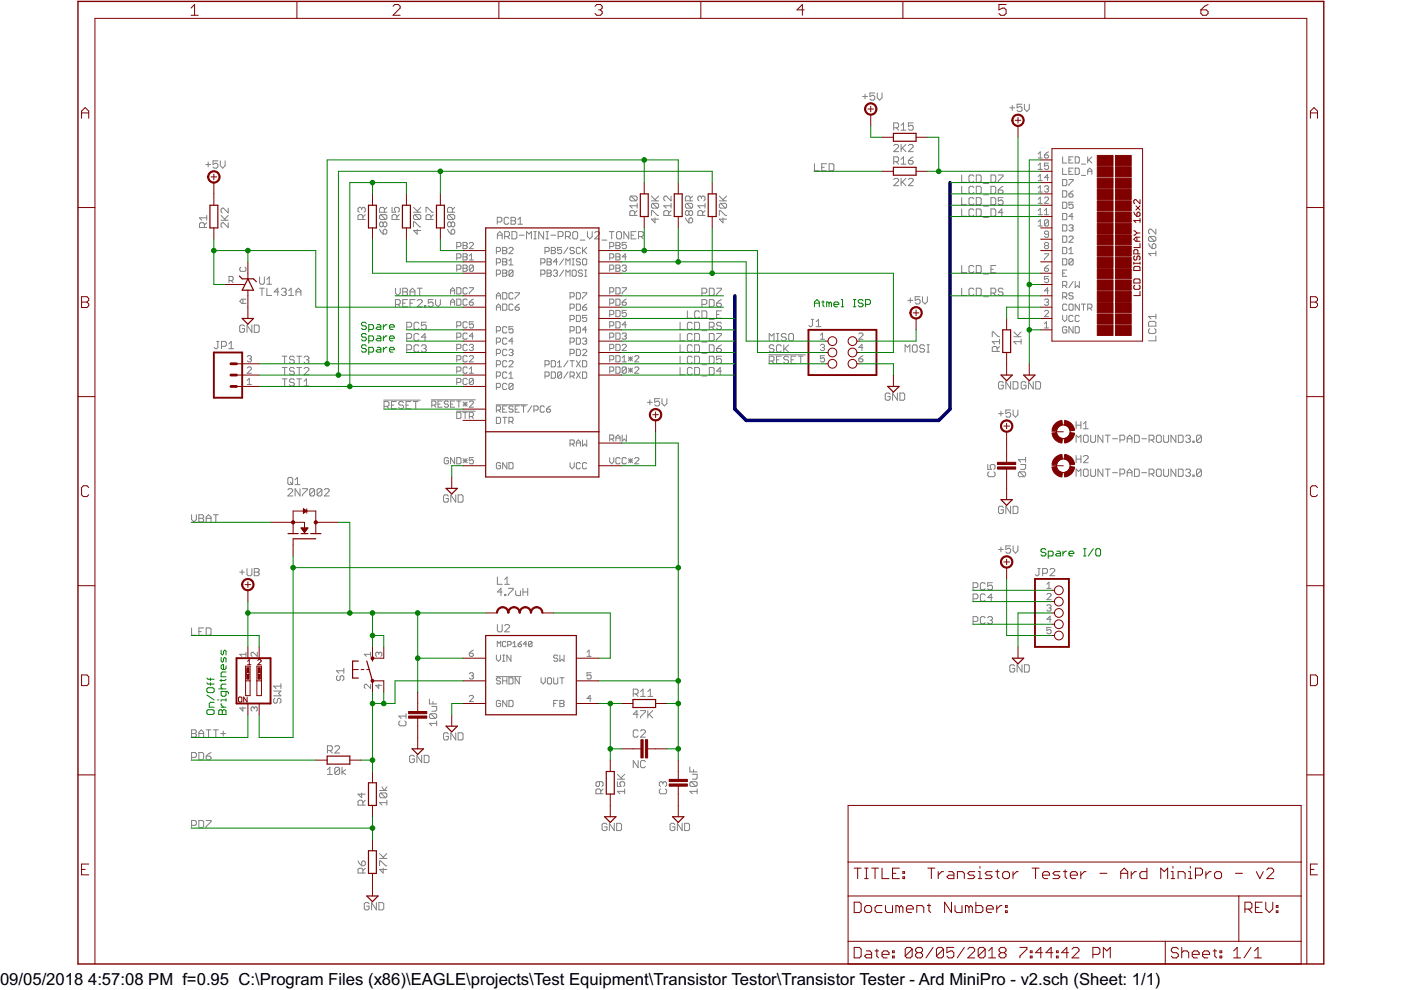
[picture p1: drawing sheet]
<svg xmlns="http://www.w3.org/2000/svg" width="297mm" height="210mm" viewBox="0 0 297 210" stroke-linecap="round" stroke-linejoin="round" font-family="sans-serif">
<defs><g id="words">
<g font-size="4">
<text x="0" y="208.9">09/05/2018</text>
<text x="18.7" y="208.9">4:57:08 PM f=0.95 C:\Program Files (x86)\EAGLE\projects\Test Equipment\Transistor Testor\Transistor Tester - Ard MiniPro - v2.sch (Sheet: 1/1)</text>
</g>
</g></defs>
<g fill="none" stroke="#808080" stroke-width=".21">
<path d="M183.4 20v1M185.5 19.7h-1.1v.8l.6-.3h.2l.3 .3v.5l-.3 .2h-.5l-.3-.2M186 19.7v1l.5 .5 .5-.5v-1M43.6 34.9h1M44.1 34.4v1M46.2 34.1h-1v.8l.7-.3 .3 .3v.5l-.3 .2h-.5l-.2-.2M46.7 34.1v1l.5 .5 .5-.5v-1M172.7 34.7v1.5h1M174.2 35.5h.6M175.3 34.7h-1.1v1.5h1.1M175.8 34.7h.8l.2 .3v1l-.2 .2h-.8zM182.9 20.5h1"/>
<path d="M189.5 38.1l.3-.3h.5l.2 .3v.2l-1 1.1h1M189.5 27.1h.8l.2-.3v-.5l-.2-.2h-.8v1.5M189.5 30.9l.3-.3h.5l.2 .3v.2l-1 1.1h1M189.5 34.3h.8l.2-.3v-.5l-.2-.2h-.8v1.5M190 34.3l.5 .5M190 27.1l.5 .5M191.1 30.6v1.6M191.1 37.8v1.6M191.1 34.8h1M191.1 33.8l.5-.5v1.5M191.1 26.6l.5-.5v1.5M191.1 27.6h1"/>
<path d="M191.3 38.6l.8 .8M191.3 31.4l.8 .8M192.1 37.8l-1 1M192.1 30.6l-1 1M192.6 38.1l.2-.3h.6l.2 .3v.2l-1 1.1h1M192.6 30.9l.2-.3h.6l.2 .3v.2l-1 1.1h1M192.6 34h.8l.2 .3v.2l-.2 .3h-.6l-.2-.3zM193.6 26.1h-1v.7l.5-.2h.3l.2 .2v.5l-.2 .3h-.6l-.2-.3M193.6 33.3l-1 .7M203.9 37.1v1.6h1M203.9 39.5v1.5h1M206.5 37.4l-.3-.3h-.5l-.3 .3v1l.3 .3h.5l.3-.3"/>
<path d="M206.5 39.8l-.3-.3h-.5l-.3 .3v1l.3 .2h.5l.3-.2M207 39.5h.8l.2 .3v1l-.2 .2h-.8zM207 37.1h.8l.2 .3v1l-.2 .3h-.8zM208.5 38.9h1.1M210.1 37.1h.8l.2 .3v1l-.2 .3h-.8zM210.1 39.5h.8l.2 .3v1l-.2 .2h-.8zM211.6 37.1h1.1v.3l-1.1 1v.3M212.7 39.5l-1.1 .8M214.1 22.9h1M214.6 22.4v1M216.7 22.1h-1.1v.8l.6-.3h.2l.3 .3v.5l-.3 .2h-.5l-.3-.2M217.2 22.1v1l.5 .5 .5-.5v-1"/>
<path d="M220.1 32.6l.5-.4v1.3M220.1 35l.5-.4v1.3M220.1 37.4l.5-.4v1.3M220.1 39.8l.5-.4v1.3M220.1 38.3h.9M220.1 35.9h.9M220.1 33.5h.9M221.4 39.6l.3-.2h.4l.2 .2-.2 .5M221.4 32.9h.7l.2 .4-.2 .2h-.4l-.3-.2zM222.3 34.6h-.9v.7l.5-.3h.2l.2 .3v.4l-.2 .2h-.4l-.3-.2M222.3 37.7h-.9l.7-.7v1.3M222.3 32.2l-.9 .7"/>
<path d="M225.3 38.1h.7l.2 .2v.9l-.2 .2h-.7zM225.3 33.3v1.3h.9M225.3 35.6v1.4h.9M226.6 38.1h.9v.2l-.9 .9v.2M226.6 36.3h.5M226.6 33.9h.5M227.5 35.6h-.9v1.4h.9M227.5 33.3h-.9v1.3h.9M228 35.6h.6l.2 .3v.8l-.2 .3h-.6zM228 33.3h.6l.2 .2v.9l-.2 .2h-.6zM229.3 37.2h.9M229.3 34.8h.9"/>
<path d="M230.6 37v-.9l.5-.5 .4 .5v.9M230.6 33.3v1.3M230.6 36.3h.9M230.8 33.9l.7 .7M231.5 33.3l-.9 .8M43.3 48.2v-.7l-.2-.3h-.6l-.2 .3v.7h1.5M43.8 47.2l-.5 .5M43.8 46.2h-1.5l.5 .5M43.8 45.7v1M46.9 46.7h1.5M46.9 45.7l1 1M48.4 47.2v1l-1-1h-.3l-.2 .3v.5l.2 .2"/>
<path d="M48.4 44.1v1l-1-1h-.3l-.2 .3v.5l.2 .2M48.4 45.7l-.8 .7M48.6 59.5h.6l.2-.2v-.5l-.2-.2h-.6v1.3M49 59.5l.4 .4M51.1 56.6l-.3 .3v.4l.3 .2h.8l.3-.2v-.4l-.3-.3M55 58.7v1.3l.3 .3h.5l.2-.3v-1.3M56.6 59.2l.5-.5v1.6M76.7 44.2l-.3-.2h-.2l-.3 .2v.5l.3 .3M76.7 44.2l.2-.2h.3l.2 .2v.5l-.2 .3M76.7 44.2v.3M76.9 46.5v-.7l-.2-.3h-.5l-.3 .3v.7h1.5M77.4 45.5l-.5 .5"/>
<path d="M80.5 48.6l.7 1M80.7 45.5h1.1l.2 .3v.5l-.2 .2M80.7 45.5l-.2 .3v.5l.2 .2h1.1M80.7 45.5l1.1 1M81.2 48.9l.3-.3h.3l.2 .3v.5l-.2 .2h-.6zM81.2 47.3l.3-.2h.3l.2 .2v.5l-.2 .3h-.3l-.3-.3M81.2 47.3v.5M81.2 47.3l-.2-.2h-.3l-.2 .2v.5l.2 .3h.3l.2-.3M81.5 45v-.8l-.3-.2h-.5l-.2 .2v.8h1.5M82 44l-.5 .5M83.1 44v1h.8l-.3-.5v-.3l.3-.2h.5l.2 .2v.5l-.2 .3M84.1 46.5v-.7l-.2-.3h-.5l-.3 .3v.7h1.5"/>
<path d="M84.6 45.5l-.5 .5M87.7 48.1v-1h.2l1.1 1h.2M87.7 45h1.5M87.7 44l1 1M87.9 45.5l-.2 .3v.5l.2 .2h1.1M87.9 45.5h1.1l.2 .3v.5l-.2 .2M87.9 45.5l1.1 1M88.5 48.6v1l-.8-.7h1.5M89.2 44l-.7 .7M90.3 45v-1h.3l1 1h.3M91.4 46.5v-.7l-.3-.3h-.5l-.3 .3v.7h1.6M91.9 45.5l-.5 .5"/>
<path d="M94.9 48.6l.8 1M95.1 45.5l-.2 .3v.5l.2 .2h1.1M95.1 45.5h1.1l.2 .3v.5l-.2 .2M95.1 45.5l1.1 1M95.7 48.9l.2-.3h.3l.2 .3v.5l-.2 .2h-.5zM95.7 47.3l-.3-.2h-.3l-.2 .2v.5l.2 .3h.3l.3-.3M95.7 47.3l.2-.2h.3l.2 .2v.5l-.2 .3h-.3l-.2-.3M95.7 47.3v.5M95.9 45v-.8l-.2-.2h-.6l-.2 .2v.8h1.5M96.4 44l-.5 .5M96.8 57.1h.7l.2-.2v-.5l-.2-.2h-.7v1.3M96.8 54.7h.7l.2-.2v-.5l-.2-.2h-.7v1.3"/>
<path d="M96.8 52.3h.7l.2-.2v-.5l-.2-.2h-.7v1.3M98.2 51.4h.6l.3 .2-.3 .5 .3 .2v.2l-.3 .2h-.6zM98.2 53.8h.6l.3 .2v.3l-.3 .2 .3 .4-.3 .2h-.6zM98.2 56.2h.6l.3 .2-.3 .5 .3 .4-.3 .2h-.6zM98.2 56.9h.6M98.2 52.1h.6M98.2 54.5h.6M99.5 51.6l.2-.2h.5l.2 .2v.2l-.9 .9h.9M99.5 54.3l.4-.5v1.3M99.5 55.1h.9M100.4 56.4v.9l-.2 .2h-.5l-.2-.2M100.4 56.4l-.2-.2h-.5l-.2 .2v.9"/>
<path d="M100.4 56.4l-.9 .9M105.2 58.1h.7l.2-.2v-.4l-.2-.2h-.7v1.3M105.2 55.7h.7l.2-.2v-.4l-.2-.2h-.7v1.3M105.2 53.3h.7l.2-.2v-.4l-.2-.2h-.7v1.3M105.4 47.1h.8l.2-.3v-.5l-.2-.2h-.8v1.4M105.5 50.7v-1.1l.5-.5 .5 .5v1.1M105.5 49.9h1M106.6 57.3h.6l.3 .2-.3 .4 .3 .5-.3 .2h-.6zM106.6 57.9h.6M106.6 54.9h.6l.3 .2v.2l-.3 .2 .3 .2v.3l-.3 .2h-.6zM106.6 52.5h.6l.3 .2-.3 .4 .3 .5-.3 .2h-.6zM106.6 53.1h.6"/>
<path d="M106.6 55.5h.6M107 50.1h.8l.2-.2v-.5l-.2-.3h-.8v1.6M107.5 50.1l.5 .6M107.9 46.3l-.3-.2h-.5l-.2 .2v1l.2 .2h.5l.3-.2M107.9 56.2h.9M107.9 52.7l.2-.2h.5l.2 .2v.2l-.9 .9h.9M107.9 55.3l.4-.4v1.3M108.4 46.1h.7l.2 .2v.3l-.2 .2 .2 .5-.2 .2h-.7zM108.4 46.8h.7M108.5 49.1h.8l.3 .3v1l-.3 .3h-.8zM108.8 57.5l-.2-.2h-.5l-.2 .2v.9M108.8 57.5v.9l-.2 .2h-.5l-.2-.2"/>
<path d="M108.8 57.5l-.9 .9M109.8 46.6l.5-.5v1.4M109.8 47.5h1M110.1 49.9h1M111.6 50.7v-1.6l.6 .5 .5-.5v1.6M113.2 49.1h.5M113.2 50.7h.5M113.5 49.1v1.6M114.7 55.7h.6l.2-.2v-.4l-.2-.2h-.6v1.3M114.7 58.1h.6l.2-.2v-.4l-.2-.2h-.6v1.3M115.3 49.1v1.6l-1.1-1.6v1.6M115.5 53.3h.7l.2-.2v-.4l-.2-.2h-.7v1.3"/>
<path d="M115.8 49.1h.5M115.8 50.7h.5M116 57.3h.6l.3 .2-.3 .4 .3 .5-.3 .2h-.6zM116 57.9h.6M116 54.9h.6l.3 .2v.2l-.3 .2 .3 .2v.3l-.3 .2h-.6zM116 55.5h.6M116 49.1v1.6M116.8 49.9h1M116.9 52.5h.6l.3 .2-.3 .4 .3 .5-.3 .2h-.6zM116.9 53.1h.6M117.3 57.5l.2-.2h.5l.2 .2-.2 .4M117.8 57.9h.2"/>
<path d="M118 57.9l.2 .2-.2 .5h-.5l-.2-.2M118.2 55.5h-.9l.7-.6v1.3M118.3 50.1h.8l.3-.2v-.5l-.3-.3h-.8v1.6M119.1 52.5h-.9v.6l.7-.2 .2 .2v.5l-.2 .2h-.5l-.2-.2M119.5 54.9l-.9 1.3M119.5 57.3l-.9 1.3M119.9 50.1h.8l.2-.2v-.5l-.2-.3h-.8v1.6M120 56.2v-1.3l.4 .4 .5-.4v1.3M120 58.6v-1.3l.4 .4 .5-.4v1.3M120.4 50.1l.5 .6M120.4 52.5l-.9 1.3M121.3 56.2h.5"/>
<path d="M121.3 54.9h.5M121.4 49.4l.3-.3h.5l.3 .3v1l-.3 .3h-.5l-.3-.3zM121.5 57.3h.5l.2 .2v.9l-.2 .2h-.5l-.2-.2v-.9zM121.5 54.9v1.3M121.8 52.7l-.3-.2h-.4l-.2 .4 .2 .2h.4l.3 .5-.3 .2h-.4l-.2-.2M123 50.9h1M123.1 55.1l-.2-.2h-.5l-.2 .2 .2 .4h.5l.2 .2-.2 .5h-.5l-.2-.2M123.1 52.7l-.2-.2h-.5l-.2 .2v.9l.2 .2h.5l.2-.2M123.5 57.5l-.2-.2h-.4l-.3 .2 .3 .4h.4l.2 .2-.2 .5h-.4l-.3-.2M123.5 55.1l.2-.2h.5l.2 .2v.9l-.2 .2h-.5l-.2-.2zM123.5 52.5v1.3M123.7 53.1l.7 .7"/>
<path d="M124 57.3h.4M124 58.6h.4M124.2 57.3v1.3M124.4 52.5l-.9 .8M124.5 49.1v1l.6 .6 .5-.6v-1M126.1 49.4l.2-.3h.6l.2 .3v.2l-1 1.1h1M127.6 50.9h1.1M129.2 49.1h1M129.3 57.1h.6l.2-.2v-.5l-.2-.2h-.6v1.3M129.3 54.7h.6l.2-.2v-.5l-.2-.2h-.6v1.3M129.3 52.3h.6l.2-.2v-.5l-.2-.2h-.6v1.3M129.7 49.1v1.6"/>
<path d="M130.6 56.2h.7l.2 .2-.2 .5 .2 .4-.2 .2h-.7zM130.6 56.9h.7M130.6 53.8h.7l.2 .2-.2 .5 .2 .4-.2 .2h-.7zM130.6 51.4h.7l.2 .2-.2 .5 .2 .4-.2 .2h-.7zM130.6 52.1h.7M130.6 54.5h.7M130.7 49.4l.3-.3h.5l.3 .3v1l-.3 .3h-.5l-.3-.3zM131.9 56.4l.2-.2h.5l.2 .2-.2 .5M132.4 56.9h.2M132.6 56.9l.2 .2-.2 .4h-.5l-.2-.2M132.8 51.4h-.9v.7l.5-.3 .4 .3v.4l-.2 .2h-.5l-.2-.2M132.8 54.5h-.9l.7-.7v1.3"/>
<path d="M133.3 49.1v1.6l-1-1.6v1.6M133.8 41.6l-.3 .2v.5l.3 .3h1M133.8 41.6h1l.3 .2v.5l-.3 .3M133.8 41.6l1 1M133.8 49.9h.5M134.6 45.7v-.8l-.3-.2h-.5l-.3 .2v.8h1.6M134.9 49.1h-1.1v1.6h1.1M135.1 43.6h-1.6l.5 .5M135.1 44.7l-.5 .5M135.1 43.1v1M135.4 50.1h.7l.3-.2v-.5l-.3-.3h-.7v1.6M135.9 50.1l.5 .6"/>
<path d="M138.1 45.7v-1h.3l1 1h.2M138.1 42.6h1.5M138.1 41.6l1 1M138.4 43.1l-.3 .3v.5l.3 .2h1M138.4 43.1h1l.2 .3v.5l-.2 .2M138.4 43.1l1 1M138.9 46.2v1l-.8-.7h1.5M139.6 41.6l-.7 .7M141.8 45.7v-.8l-.3-.2h-.5l-.3 .2v.8h1.6M142.3 41.6v1l-1-1h-.3l-.3 .2v.5l.3 .3M142.3 44.7l-.5 .5M142.3 43.6h-1.6l.6 .5"/>
<path d="M142.3 43.1v1M145.3 46.2l.8 1M145.6 43.1h1l.3 .3v.5l-.3 .2M145.6 43.1l-.3 .3v.5l.3 .2h1M145.6 43.1l1 1M146.1 46.5l.2-.3h.3l.3 .3v.5l-.3 .2h-.5zM146.1 44.9l.2-.2h.3l.3 .2v.5l-.3 .3h-.3l-.2-.3M146.1 44.9v.5M146.1 44.9l-.3-.2h-.2l-.3 .2v.5l.3 .3h.2l.3-.3M146.3 42.6v-.8l-.2-.2h-.5l-.3 .2v.8h1.6M146.9 41.6l-.6 .5M148.7 41.8l-.2-.2h-.3l-.2 .2v.5l.2 .3"/>
<path d="M148.7 41.8l.3-.2h.2l.3 .2v.5l-.3 .3M148.7 41.8v.3M149 45.7v-.8l-.3-.2h-.5l-.2 .2v.8h1.5M149.5 43.6h-1.5l.5 .5M149.5 44.7l-.5 .5M149.5 43.1v1M152.5 45.7v-1h.3l1 1h.3M152.5 42.6h1.6M152.5 41.6l1 1M152.8 43.1l-.3 .3v.5l.3 .2h1M152.8 43.1h1l.3 .3v.5l-.3 .2M152.8 43.1l1 1"/>
<path d="M153.3 46.2v1l-.8-.7h1.6M154.1 41.6l-.8 .7M203.9 41.9v1.5h1M203.9 44.3v1.5h1M203.9 56.3v1.5h1M206.5 42.2l-.3-.3h-.5l-.3 .3v1l.3 .2h.5l.3-.2M206.5 44.6l-.3-.3h-.5l-.3 .3v1l.3 .2h.5l.3-.2M206.5 56.6l-.3-.3h-.5l-.3 .3v1l.3 .2h.5l.3-.2M207 41.9h.8l.2 .3v1l-.2 .2h-.8zM207 44.3h.8l.2 .3v1l-.2 .2h-.8zM207 56.3h.8l.2 .3v1l-.2 .2h-.8zM208.5 41.3h1.1"/>
<path d="M208.5 43.7h1.1M208.5 46.1h1.1M208.5 58.1h1.1M210.1 57.1h.5M210.1 41.9h.8l.2 .3v1l-.2 .2h-.8zM210.1 44.3h.8l.2 .3v1l-.2 .2h-.8zM211.1 56.3h-1v1.5h1M211.6 40.3h.8l.3 .2v.3l-.3 .2h-.5l-.3-.2zM212.7 41.9h-1.1v.8l.6-.3h.2l.3 .3v.5l-.3 .2h-.5l-.3-.2M212.7 45.1h-1.1l.8-.8v1.5M220.1 45.5h.9M220.1 43.1h.9"/>
<path d="M220.1 47l.5-.4v1.3M220.1 42.2l.5-.4v1.3M220.1 44.6l.5-.4v1.3M220.1 47.9h.9M220.1 40.7h.9M221.4 45.5h.9M221.4 42l.3-.2h.4l.2 .2v.2l-.9 .9h.9M221.4 44.6l.5-.4v1.3M221.4 53.8h.9v.2l-.9 .9v.2M221.4 56.9h.7l.2 .4-.2 .2h-.4l-.3-.2zM221.7 52.1l-.3-.3 .3-.4h.4l.2 .2-.2 .5M221.7 52.1l-.3 .2 .3 .4h.4l.2-.2-.2-.4"/>
<path d="M221.7 52.1h.4M221.9 40.1h.2M222.1 40.1l.2 .2-.2 .4h-.4l-.3-.2M222.3 58.6h-.9v.7l.5-.2 .4 .2v.4l-.2 .2h-.4l-.3-.2M222.3 46.8v.9l-.2 .2h-.4l-.3-.2M222.3 49.7h-.6l-.3-.3 .3-.4h.4l.2 .2v.9l-.2 .2h-.4l-.3-.2M222.3 46.8l-.2-.2h-.4l-.3 .2v.9M222.3 56.2l-.9 .7M222.3 46.8l-.9 .9M225.3 42.9h.7l.2 .2v.9l-.2 .2h-.7zM225.3 40.4h.7l.2 .3v.9l-.2 .2h-.7zM225.3 45.3h.7l.2 .2v.9l-.2 .2h-.7z"/>
<path d="M225.3 47.7h.7l.2 .2v.9l-.2 .2h-.7zM225.3 50.1h.7l.2 .2v.9l-.2 .2h-.7zM225.3 52.5h.7l.2 .2v.9l-.2 .2h-.7zM225.3 54.9h.7l.2 .2v.9l-.2 .2h-.7zM225.3 57.9h.4M226.2 57.3h-.9v1.3h.9M226.6 41.1h.7l.2 .5-.2 .2h-.4l-.3-.2zM226.6 47.9l.3-.2h.4l.2 .2-.2 .4M226.6 50.3l.3-.2h.4l.2 .2v.2l-.9 .9h.9M226.6 53.8h.9M226.6 52.9l.5-.4v1.3M227.1 48.3h.2"/>
<path d="M227.3 48.3l.2 .2v.3l-.2 .2h-.4l-.3-.2M227.5 42.9h-.9v.6l.5-.2 .4 .2v.5l-.2 .2h-.4l-.3-.2M227.5 55.1l-.2-.2h-.4l-.3 .2v.9M227.5 55.1v.9l-.2 .2h-.4l-.3-.2M227.5 59.7l-.9 1.3M227.5 55.1l-.9 .9M227.5 45.9h-.9l.7-.6v1.3M227.5 40.4l-.9 .7M228 59.7v1.3l.4-.5 .4 .5v-1.3M243.5 51.7l.3 .5 .5 .5M243.8 50.1h1l.3 .3v.5l-.3 .3M243.8 50.1l-.3 .3v.5l.3 .3h1"/>
<path d="M243.8 50.1l1 1.1M244.5 51.7h.3l.3 .2v.6l-.3 .2h-.5v-.8zM245.1 53.7h-1.6l.5 .6M245.1 48.6v1l-1.1-1h-.2l-.3 .2v.6l.3 .2M245.1 53.2v1.1M45.9 72.4h.5M46.2 72.4v1.3l-.3 .2h-.2l-.3-.2M47 73.4h.7l.3-.2v-.5l-.3-.3h-.7v1.5M48.5 73.9h1M48.5 72.9l.5-.5v1.5M51.5 63.4v.9M51.8 69.2l-.2-.3h-.5l-.3 .3v1l.3 .3h.5l.2-.3v-.5h-.5"/>
<path d="M52.2 63.4h-.9l-.5 .5 .5 .4h.9M52.4 75.6l.2-.2h.5l.2 .2-.2 .5M52.4 78l.2-.2h.5l.2 .2v.3l-.9 .8h.9M52.9 76.1h.2M53.1 76.1l.2 .2-.2 .4h-.5l-.2-.2M53.4 68.9v1.6l-1-1.6v1.6M53.9 68.9h.8l.2 .3v1l-.2 .3h-.8zM55 61.1h1M55.5 61.1v1.6M56.6 61.1v1.6h1M56.6 60.3h1M59.1 61.9h-1l.8-.8v1.6"/>
<path d="M59.7 61.4l.2-.3h.5l.3 .3v.2l-.3 .3M59.8 75.5h1.1M59.8 77.9h1.1M60.2 61.9h.2M60.3 75.5v1.6M60.3 77.9v1.6M60.4 61.9l.3 .2v.3l-.3 .3h-.5l-.2-.3M61.2 62.7h1M61.2 61.6l.5-.5v1.6M62.4 75.8l-.3-.3h-.5l-.2 .3v.2l.2 .3h.5l.3 .2v.3l-.3 .3h-.5l-.2-.3M62.4 78.2l-.3-.3h-.5l-.2 .3v.2l.2 .3h.5l.3 .3v.2l-.3 .3h-.5l-.2-.3M62.8 61.9h1"/>
<path d="M62.8 62.7v-1.1l.5-.5 .5 .5v1.1M62.9 75.5h1M62.9 77.9h1M63.4 75.5v1.6M63.4 77.9v1.6M64.5 75.8l.2-.3h.5l.3 .3v.2l-.3 .3M64.5 78.2l.2-.3h.5l.3 .3v.2l-1 1.1h1M65 76.3h.2M65.2 76.3l.3 .2v.3l-.3 .3h-.5l-.2-.3M83.8 61.1v1l.5 .6 .6-.6v-1M83.8 64.5h.8l.3-.2v-.5l-.3-.3h-.8v1.5M84.3 64.5l.6 .5"/>
<path d="M85.4 61.1h.7l.3 .3v.2l-.3 .3 .3 .2v.3l-.3 .3h-.7zM85.4 61.9h.7M85.4 64.3h.5M86.2 71.7h.8l.3-.2v-.5l-.3-.3h-.8v1.6M86.2 69.3h.8l.3-.2v-.5l-.3-.3h-.8v1.5M86.2 74.1h.8l.3-.2v-.5l-.3-.3h-.8v1.6M86.4 63.5h-1v1.5h1M86.9 61.9h1.1M86.9 64.3h.5M86.9 62.7v-1.1l.5-.5 .6 .5v1.1M88 63.5h-1.1v1.5M88.5 61.1h1"/>
<path d="M88.5 63.8l.2-.3h.6l.2 .3v.2l-1 1h1M88.8 71l-.2-.3h-.5l-.3 .3v1l.3 .3h.5l.2-.3M88.8 73.4l-.2-.3h-.5l-.3 .3v1l.3 .3h.5l.2-.3M88.8 68.6l-.2-.3h-.5l-.3 .3v1l.3 .2h.5l.2-.2M89 61.1v1.6M89.3 73.4l.3-.3h.5l.3 .3v.2l-.3 .3M89.9 73.9h.2M90 64.8h.3v.2h-.3zM90.1 73.9l.3 .2v.3l-.3 .3h-.5l-.3-.3M90.4 71.5h-1.1l.8-.8v1.6M90.4 68.3h-1.1v.8l.6-.3h.2l.3 .3v.5l-.3 .2h-.5l-.3-.2M91.8 63.5h-1v.8l.5-.3h.3l.2 .3v.5l-.2 .2h-.5l-.3-.2"/>
<path d="M92.4 63.5v1l.5 .5 .5-.5v-1M95.5 62.3v-.9l.5-.4 .4 .4v.9M95.5 64.7v-.9l.5-.4 .4 .4v.9M95.5 64.1h.9M95.5 61.7h.9M96.8 71.5h.7l.2-.2v-.5l-.2-.2h-.7v1.3M96.8 63.4h.7l.2 .2v.9l-.2 .2h-.7zM96.8 73.9h.7l.2-.2v-.5l-.2-.2h-.7v1.3M96.8 76.3h.7l.2-.2v-.5l-.2-.2h-.7v1.3M96.8 78.7h.7l.2-.2v-.5l-.2-.2h-.7v1.3M96.8 61h.7l.2 .2v.9l-.2 .2h-.7zM96.8 69.1h.7l.2-.2v-.5l-.2-.2h-.7v1.3"/>
<path d="M99.1 61.2l-.3-.2h-.4l-.2 .2v.9l.2 .2h.4l.3-.2M99.1 63.6l-.3-.2h-.4l-.2 .2v.9l.2 .2h.4l.3-.2M99.1 68.4l-.3-.2h-.4l-.2 .2v.9l.2 .2h.4l.3-.2M99.1 70.8l-.3-.2h-.4l-.2 .2v.9l.2 .2h.4l.3-.2M99.1 73.2l-.3-.2h-.4l-.2 .2v.9l.2 .2h.4l.3-.2M99.1 75.6l-.3-.2h-.4l-.2 .2v.9l.2 .2h.4l.3-.2M99.1 78l-.3-.2h-.4l-.2 .2v.9l.2 .2h.4l.3-.2M99.5 64.1h.7l.2 .4-.2 .2h-.5l-.2-.2zM99.5 73.2l.2-.2h.5l.2 .2-.2 .5M99.5 75.6l.2-.2h.5l.2 .2v.3l-.9 .8h.9M99.5 79.1h.9M99.5 61h.9v.2l-.9 .9v.2"/>
<path d="M99.5 78.3l.4-.5v1.3M99.9 73.7h.3M100.2 73.7l.2 .2-.2 .4h-.5l-.2-.2M100.4 68.2h-.9v.7l.7-.3 .2 .3v.4l-.2 .2h-.5l-.2-.2M100.4 71.3h-.9l.7-.7v1.3M100.4 63.4l-.9 .7M105.2 70.1h.7l.2-.2v-.4l-.2-.2h-.7v1.3M105.2 62.7h.9M105.2 63.4v-.9l.5-.4 .4 .4v.9M105.2 65.8v-.9l.5-.4 .4 .4v.9M105.2 72.5h.7l.2-.2v-.4l-.2-.2h-.7v1.3M105.2 75h.7l.2-.3v-.4l-.2-.2h-.7v1.3"/>
<path d="M105.2 77.3h.7l.2-.2v-.4l-.2-.2h-.7v1.3M105.2 79.8h.7l.2-.3v-.4l-.2-.2h-.7v1.3M105.2 65.1h.9M106.6 64.5h.6l.3 .2v.9l-.3 .2h-.6zM106.6 62.1h.6l.3 .2v.9l-.3 .2h-.6zM107.5 69.5l-.3-.2h-.4l-.2 .2v.9l.2 .2h.4l.3-.2M107.5 71.9l-.3-.2h-.4l-.2 .2v.9l.2 .2h.4l.3-.2M107.5 76.7l-.3-.2h-.4l-.2 .2v.9l.2 .2h.4l.3-.2M107.5 74.3l-.3-.2h-.4l-.2 .2v.9l.2 .2h.4l.3-.2M107.5 79.1l-.3-.2h-.4l-.2 .2v.9l.2 .2h.4l.3-.2M107.9 76.7l.2-.2h.5l.2 .2v.2l-.9 .9h.9M107.9 79.3l.4-.4v1.3"/>
<path d="M107.9 74.3l.2-.2h.5l.2 .2-.2 .4M108.3 74.7h.3M108.6 74.7l.2 .3-.2 .4h-.5l-.2-.2M108.8 64.7l-.2-.2h-.5l-.2 .2v.9l.2 .2h.5l.2-.2M108.8 72.3h-.9l.7-.6v1.3M108.8 69.3h-.9v.6l.7-.2 .2 .2v.5l-.2 .2h-.5l-.2-.2M108.8 62.3l-.2-.2h-.5l-.2 .2v.9l.2 .2h.5l.2-.2M109.2 65.1h.7l.2 .2v.3l-.2 .2h-.4l-.3-.2zM109.2 62.1h.9v.2l-.9 .9v.2M110.1 64.5l-.9 .6M115.5 79.8h.7l.2-.3v-.4l-.2-.2h-.7v1.3M115.5 77.3h.7l.2-.2v-.4l-.2-.2h-.7v1.3"/>
<path d="M116.9 76.5h.6l.3 .2v.9l-.3 .2h-.6zM116.9 78.9h.6l.3 .2v.9l-.3 .2h-.6zM118.2 77.8h.9M118.2 76.9l.4-.4v1.3M119.1 79.1l-.2-.2h-.5l-.2 .2v.9M119.1 79.1v.9l-.2 .2h-.5l-.2-.2M119.1 79.1l-.9 .9M120.4 76.5l-.9 1.3M120.4 78.9l-.9 1.3M120.9 65.3h.6l.3-.2v-.4l-.3-.2h-.6v1.3M120.9 79.8h.6l.3-.3v-.4l-.3-.2h-.6v1.3M120.9 70.1h.6l.3-.2v-.4l-.3-.2h-.6v1.3"/>
<path d="M120.9 67.8h.6l.3-.3v-.4l-.3-.2h-.6v1.3M120.9 62.9h.6l.3-.2v-.4l-.3-.2h-.6v1.3M120.9 72.5h.6l.3-.2v-.4l-.3-.2h-.6v1.3M120.9 75h.6l.3-.3v-.4l-.3-.2h-.6v1.3M120.9 76.5h.9M121.3 76.5v1.3M121.3 79.8l.5 .4M122.2 64.5h.7l.2 .2v.9l-.2 .2h-.7zM122.2 71.7h.7l.2 .2v.9l-.2 .2h-.7zM122.2 69.3h.7l.2 .2v.9l-.2 .2h-.7zM122.2 66.9h.7l.2 .2v.9l-.2 .2h-.7zM122.2 62.1h.7l.2 .2v.9l-.2 .2h-.7z"/>
<path d="M122.2 74.1h.7l.2 .2v.9l-.2 .2h-.7zM122.2 76.5l.9 1.3M122.2 78.9l.9 1.3M123.1 76.5l-.9 1.3M123.1 78.9l-.9 1.3M123.5 65.1h.7l.2 .2v.3l-.2 .2h-.5l-.2-.2zM123.5 62.1h.9v.2l-.9 .9v.2M123.5 76.5h.7l.2 .2v.9l-.2 .2h-.7zM123.5 78.9h.7l.2 .2v.9l-.2 .2h-.7zM123.5 71.9l.2-.2h.5l.2 .2v.2l-.2 .2M123.5 74.3l.2-.2h.5l.2 .2v.2l-.9 .9h.9M124 72.3h.2"/>
<path d="M124.2 72.3l.2 .2v.3l-.2 .2h-.5l-.2-.2M124.4 64.5l-.9 .6M124.4 69.9h-.9l.7-.6v1.3M124.4 66.9h-.9v.6l.5-.2 .4 .2v.5l-.2 .2h-.5l-.2-.2M129.3 61.9h.6l.2-.2v-.5l-.2-.2h-.6v1.3M129.3 71.5h.6l.2-.2v-.5l-.2-.2h-.6v1.3M129.3 66.7h.6l.2-.2v-.5l-.2-.2h-.6v1.3M129.3 64.3h.6l.2-.2v-.5l-.2-.2h-.6v1.3M129.3 73.9h.6l.2-.2v-.5l-.2-.2h-.6v1.3M129.3 76.3h.6l.2-.2v-.5l-.2-.2h-.6v1.3M129.3 78.7h.6l.2-.2v-.5l-.2-.2h-.6v1.3M129.3 69.1h.6l.2-.2v-.5l-.2-.2h-.6v1.3"/>
<path d="M130.6 70.6h.7l.2 .2v.9l-.2 .2h-.7zM130.6 68.2h.7l.2 .2v.9l-.2 .2h-.7zM130.6 65.8h.7l.2 .2v.9l-.2 .2h-.7zM130.6 63.4h.7l.2 .2v.9l-.2 .2h-.7zM130.6 73h.7l.2 .2v.9l-.2 .2h-.7zM130.6 75.4h.7l.2 .2v.9l-.2 .2h-.7zM130.6 77.8h.7l.2 .2v.9l-.2 .2h-.7zM130.6 61h.7l.2 .2v.9l-.2 .2h-.7zM131.9 75.9l.5-.5v1.3M131.9 70.8l.2-.2h.5l.2 .2v.3l-.2 .2M131.9 64.1h.7l.2 .2v.2l-.2 .2h-.5l-.2-.2zM131.9 73.2l.2-.2h.5l.2 .2v.2l-.9 .9h.9"/>
<path d="M131.9 76.7h.9M131.9 61h.9v.2l-.9 .9v.2M132.4 71.3h.2M132.6 71.3l.2 .2-.2 .4h-.5l-.2-.2M132.8 78l-.2-.2h-.5l-.2 .2v.9M132.8 65.8h-.9v.7l.7-.2 .2 .2v.4l-.2 .2h-.5l-.2-.2M132.8 78v.9l-.2 .2h-.5l-.2-.2M132.8 68.9h-.9l.7-.7v1.3M132.8 63.4l-.9 .7M132.8 78l-.9 .9M133.2 76.1h.9M133.2 75.6l.9 .9"/>
<path d="M133.2 78l.9 .9M133.2 78.5h.9M133.7 75.6v.9M133.7 78v.9M134.1 75.6l-.9 .9M134.1 78l-.9 .9M134.6 75.6l.2-.2h.4l.2 .2v.3l-.8 .8h.8M134.6 78l.2-.2h.4l.2 .2v.3l-.8 .8h.8M144.2 70.7v1.6h1M144.2 68.3v1.5h1M144.2 73.1v1.6h1M144.2 75.5v1.6h1"/>
<path d="M144.2 77.9v1.6h1M145.7 65.9v1.6h1.1M146.8 71l-.3-.3h-.5l-.3 .3v1l.3 .3h.5l.3-.3M146.8 68.6l-.3-.3h-.5l-.3 .3v1l.3 .2h.5l.3-.2M146.8 73.4l-.3-.3h-.5l-.3 .3v1l.3 .3h.5l.3-.3M146.8 75.8l-.3-.3h-.5l-.3 .3v1l.3 .3h.5l.3-.3M146.8 78.2l-.3-.3h-.5l-.3 .3v1l.3 .3h.5l.3-.3M147.3 73.1h.8l.2 .3v1l-.2 .3h-.8zM147.3 70.7h.8l.2 .3v1l-.2 .3h-.8zM147.3 68.3h.8l.2 .3v1l-.2 .2h-.8zM147.3 75.5h.8l.2 .3v1l-.2 .3h-.8zM147.3 77.9h.8l.2 .3v1l-.2 .3h-.8z"/>
<path d="M148.3 66.2l-.2-.3h-.6l-.2 .3v1l.2 .3h.6l.2-.3M148.8 62.1h.8l.3-.2v-.5l-.3-.3h-.8v1.6M148.8 70.1h1.1M148.8 77.3h1.1M148.8 72.5h1.1M148.8 74.9h1.1M148.8 79.7h1.1M148.8 65.9h.8l.3 .3v1l-.3 .3h-.8zM148.8 64.5h.8l.3-.2v-.5l-.3-.3h-.8v1.5M150.4 61.1h.8l.2 .3v1l-.2 .3h-.8zM150.4 70.7h.8l.2 .3v1l-.2 .3h-.8zM150.4 67.7h1"/>
<path d="M150.4 69.3h.8l.2-.2v-.5l-.2-.3h-.8v1.5M150.4 77.9h.8l.2 .3v1l-.2 .3h-.8zM150.4 63.5h.8l.2 .3v1l-.2 .2h-.8zM150.4 73.1h.8l.2 .3v1l-.2 .3h-.8zM150.4 75.5h.8l.2 .3v1l-.2 .3h-.8zM150.9 69.3l.5 .5M151.9 64.3h.8l.3 .2v.3l-.3 .2h-.5l-.3-.2zM151.9 61.1h1.1v.3l-1.1 1v.3M151.9 70.7h1.1v.3l-1.1 1v.3M151.9 73.9h.8l.3 .2v.3l-.3 .3h-.5l-.3-.3zM151.9 66.7h.5M153 68.6l-.3-.3h-.5l-.3 .3v.2l.3 .3h.5l.3 .2v.3l-.3 .2h-.5l-.3-.2"/>
<path d="M153 78.7h-1.1l.8-.8v1.6M153 75.5h-1.1v.8l.5-.3h.3l.3 .3v.5l-.3 .3h-.5l-.3-.3M153 65.9h-1.1v1.6h1.1M153 73.1l-1.1 .8M153 63.5l-1.1 .8M163 75.2h7.8M163.1 76.5h.8l.2-.2v-.5l-.2-.3h-.8v1.6M163.1 72.3v-1.6l.5 .5 .5-.5v1.6M163.6 76.5l.5 .6M164.1 73.4l-.2-.3h-.6l-.2 .3v.2l.2 .3h.6l.2 .2v.3l-.2 .3h-.6l-.2-.3M164.6 72.3h.5M164.6 70.7h.5"/>
<path d="M164.6 76.3h.5M164.9 70.7v1.6M165.7 73.4l-.3-.3h-.5l-.3 .3v1l.3 .3h.5l.3-.3M165.7 75.5h-1.1v1.6h1.1M166.2 73.1v1.6M166.4 73.9l.8 .8M166.7 71l-.3-.3h-.5l-.2 .3v.2l.2 .3h.5l.3 .2v.3l-.3 .3h-.5l-.2-.3M167.2 75.8l-.3-.3h-.5l-.2 .3v.2l.2 .3h.5l.3 .2v.3l-.3 .3h-.5l-.2-.3M167.2 73.1l-1 1M167.2 71l.3-.3h.5l.2 .3v1l-.2 .3h-.5l-.3-.3zM167.7 76.3h.5M168.7 75.5h-1v1.6h1"/>
<path d="M169.3 75.5h1M169.8 75.5v1.6M172 67.7h.5M172.3 67.7v1.3l-.3 .3h-.3l-.2-.3M173 69.3h1.1M173 68.2l.5-.5v1.6M173.9 71.1l.5-.5v1.3M173.9 71.9h.9M173.9 73.2l.3-.2h.4l.2 .2-.2 .5M174.4 73.7h.2M174.6 73.7l.2 .2-.2 .4h-.4l-.3-.2M174.8 75.4h-.9v.7l.7-.2 .2 .2v.4l-.2 .2h-.4l-.3-.2"/>
<path d="M182.1 70.8l.2-.2h.5l.2 .2v.3l-.9 .8h.9M182.1 76.1h.7l.2 .4-.2 .2h-.5l-.2-.2zM183 73.7h-.9l.7-.7v1.3M183 75.4l-.9 .7M191.9 74.7v-1.6l.5 .5 .5-.5v1.6M192.5 63.7h1M193 63.2v1M193.7 73.1h.5l.3 .3v1l-.3 .3h-.5l-.3-.3v-1zM195.1 62.9h-1.1v.8l.6-.3h.2l.3 .3v.5l-.3 .3h-.5l-.3-.3M195.6 62.9v1l.5 .6 .5-.6v-1M196 73.4l-.3-.3h-.5l-.2 .3v.2l.2 .3h.5l.3 .2v.3l-.3 .3h-.5l-.2-.3M196.5 74.7h.5"/>
<path d="M196.5 73.1h.5M196.8 73.1v1.6M203.9 61.1v1.6h1M206.5 61.4l-.3-.3h-.5l-.3 .3v1l.3 .3h.5l.3-.3M207 61.1h.8l.2 .3v1l-.2 .3h-.8zM208.5 62.9h1.1M210.1 62.1h.8l.2-.2v-.5l-.2-.3h-.8v1.6M210.4 71.4v-1h.2l1.1 1h.2M210.6 62.1l.5 .6M211.4 74.5v-.8l-.2-.2h-.6l-.2 .2v.8h1.5M211.9 72.4h-1.5l.5 .6M211.9 73.5l-.5 .5"/>
<path d="M211.9 71.9v1.1M212.7 61.4l-.3-.3h-.5l-.3 .3v.2l.3 .3h.5l.3 .2v.3l-.3 .3h-.5l-.3-.3M214.9 71.4h1.6M214.9 70.4l1.1 1M216.5 72.4h-1.6l.6 .6M216.5 71.9v1.1M216.5 70.4l-.8 .7M221.4 68.6l.5-.4v1.3M221.4 69.5h.9M221.4 66l.3-.2h.4l.2 .2v.3l-.9 .8h.9M221.4 63.6l.3-.2h.4l.2 .2-.2 .5M221.9 64.1h.2"/>
<path d="M222.1 64.1l.2 .2-.2 .4h-.4l-.3-.2M222.3 61.7h-.9l.7-.7v1.3M225.3 60.5h.7l.2-.2v-.4l-.2-.2h-.7v1.3M225.3 62.9h.7l.2-.2v-.4l-.2-.2h-.7v1.3M225.3 66.9v.9l.4 .4 .5-.4v-.9M225.7 62.9l.5 .5M225.7 60.5l.5 .5M226.2 64.7l-.2-.2h-.5l-.2 .2v.9l.2 .2h.5l.2-.2M226.2 69.5l-.2-.2h-.5l-.2 .2v.9l.2 .2h.5l.2-.2v-.5h-.5M226.6 64.7l.3-.2h.4l.2 .2v.9l-.2 .2h-.4l-.3-.2zM227.5 62.3l-.2-.2h-.4l-.3 .4 .3 .2h.4l.2 .5-.2 .2h-.4l-.3-.2M227.5 67.1l-.2-.2h-.4l-.3 .2v.9l.3 .2h.4l.2-.2"/>
<path d="M227.5 69.3v1.3l-.9-1.3v1.3M228 69.3h.6l.2 .2v.9l-.2 .2h-.6zM228.8 67.1l-.2-.2h-.4l-.2 .2v.9l.2 .2h.4l.2-.2M228.8 64.5v1.3l-.8-1.3v1.3M229.3 64.5h.9M229.7 64.5v1.3M230.6 65.3h.7l.2-.2v-.4l-.2-.2h-.7v1.3M231.1 65.3l.4 .5M243.5 68.4l.3-.3h1l.3 .3v.8h-1.6zM243.8 69.7l-.3 .2v.5l.3 .3h1l.3-.3v-.5l-.3-.2M245.1 66.6v1M245.1 71.2v1.1h-1.6"/>
<path d="M245.1 67.1h-1.6l.5 .5M52.4 80.7l.5-.5v1.3M52.4 81.5h.9M59.8 80.3h1.1M60.3 80.3v1.6M62.4 80.6l-.3-.3h-.5l-.2 .3v.2l.2 .3h.5l.3 .2v.3l-.3 .3h-.5l-.2-.3M62.9 80.3h1M63.4 80.3v1.6M64.5 81.9h1M64.5 80.8l.5-.5v1.6M81.4 84.8h7.7M81.4 86.1h.8l.3-.2v-.5l-.3-.3h-.8v1.6"/>
<path d="M82 86.1l.5 .6M83 85.9h.5M84 85.1h-1v1.6h1M85.6 85.4l-.3-.3h-.5l-.3 .3v.2l.3 .3h.5l.3 .2v.3l-.3 .3h-.5l-.3-.3M86.1 85.9h.5M87.1 85.1h-1v1.6h1M87.6 85.1h1M88.1 85.1v1.6M91.5 84.8h9.3M91.5 85.9h.7l.2-.2v-.5l-.2-.2h-.7v1.3M92 85.9l.4 .4M92.9 85.7h.4"/>
<path d="M93.7 85h-.8v1.3h.8M95.1 97.2l-.3-.2h-.4l-.2 .2v.9l.2 .2h.4l.3-.2v-.4h-.5M95.1 85.2l-.3-.2h-.4l-.2 .2 .2 .5h.4l.3 .2v.2l-.3 .2h-.4l-.2-.2M95.5 85.7h.5M96.4 97v1.3l-.9-1.3v1.3M96.4 85h-.9v1.3h.9M96.8 87.2h4M96.8 97h.7l.2 .2v.9l-.2 .2h-.7zM96.8 81.1h.7l.2-.2v-.5l-.2-.2h-.7v1.3M96.8 87.4h.7l.2 .2v.9l-.2 .2h-.7zM96.8 85h.9M97.3 85v1.3"/>
<path d="M98.2 97.7h.9M98.2 97.2l.9 .9M98.2 87.4h.9M98.2 85.7h.9M98.2 85.2l.9 .9M98.6 85.2v.9M98.6 87.4v1.3M98.6 97.2v.9M99.1 80.4l-.3-.2h-.4l-.2 .2v.9l.2 .2h.4l.3-.2M99.1 97.2l-.9 .9M99.1 85.2l-.9 .9M99.5 88.3h.7l.2-.2v-.5l-.2-.2h-.7v1.3"/>
<path d="M99.5 85.2l.2-.2h.5l.2 .2v.2l-.9 .9h.9M99.9 88.3l.5 .4M100.4 97h-.9v.7l.7-.2 .2 .2v.4l-.2 .2h-.5l-.2-.2M100.4 80.4v.9l-.2 .2h-.5l-.2-.2M100.4 80.4l-.2-.2h-.5l-.2 .2v.9M100.4 80.4l-.9 .9M105.2 85.8h6.6M105.2 87h.7l.2-.3v-.4l-.2-.2h-.7v1.3M105.2 88.5h.7l.2 .2v.9l-.2 .2h-.7zM105.2 82.1h.7l.2-.2v-.4l-.2-.2h-.7v1.3M105.7 87l.4 .4M106.1 98.3l-.2-.2h-.4l-.3 .2v.9l.3 .2h.4l.2-.2v-.5h-.4"/>
<path d="M106.6 88.5h.9M106.6 86.7h.4M107 88.5v1.3M107.5 86.1h-.9v1.3h.9M107.5 98.1v1.3l-.9-1.3v1.3M107.5 81.5l-.3-.2h-.4l-.2 .2v.9l.2 .2h.4l.3-.2M107.9 89.4h.7l.2-.3v-.4l-.2-.2h-.7v1.3M107.9 98.1h.7l.2 .2v.9l-.2 .2h-.7zM107.9 80.2h.9M108.3 89.4l.5 .4M108.8 86.3l-.2-.2h-.5l-.2 .4 .2 .2h.5l.2 .5-.2 .2h-.5l-.2-.2M108.8 81.5l-.2-.2h-.5l-.2 .2v.9"/>
<path d="M108.8 81.5v.9l-.2 .2h-.5l-.2-.2M108.8 81.5l-.9 .9M109.2 86.7h.5M110.1 86.1h-.9v1.3h.9M110.6 86.1h.8M111 86.1v1.3M112.8 86.1l-.9 1.3M113.2 87h.7l.2-.3v-.4l-.2-.2h-.7v1.3M115.4 86.3l-.2-.2h-.5l-.2 .2v.9l.2 .2h.5l.2-.2M115.9 86.7h.6l.2 .5-.2 .2h-.4l-.2-.2zM116.7 86.1l-.8 .6M120.9 94.1h.6l.3-.2v-.4l-.3-.2h-.6v1.3"/>
<path d="M120.9 98.1v.9l.4 .4 .5-.4v-.9M121.3 94.1l.5 .5M122.2 94.6v-.9l.4-.4 .5 .4v.9M122.2 93.9h.9M123.1 98.3l-.2-.2h-.5l-.2 .2v.9l.2 .2h.5l.2-.2M123.5 93.3v1.3l.5-.5 .4 .5v-1.3M124.4 98.3l-.2-.2h-.5l-.2 .2v.9l.2 .2h.5l.2-.2M129.3 93.1h.6l.2-.2v-.5l-.2-.2h-.6v1.3M129.3 97v.9l.4 .4 .4-.4v-.9M129.7 93.1l.4 .4M130.6 93.5v-.8l.4-.5 .5 .5v.8M130.6 92.9h.9"/>
<path d="M131.5 97.2l-.2-.2h-.5l-.2 .2v.9l.2 .2h.5l.2-.2M131.9 92.2v1.3l.5-.4 .4 .4v-1.3M132.8 97.2l-.2-.2h-.5l-.2 .2v.9l.2 .2h.5l.2-.2M133.2 97.2l.9 .9M133.2 97.7h.9M133.7 97.2v.9M134.1 97.2l-.9 .9M134.6 97.2l.2-.2h.4l.2 .2v.3l-.8 .8h.8M137.3 85.3h1M137.8 84.8v1M139.8 84.5h-1v.8l.5-.3h.3l.2 .3v.5l-.2 .3h-.5l-.3-.3M140.4 84.5v1.1l.5 .5 .5-.5v-1.1"/>
<path d="M188.7 83.6l-.2-.3h-.6l-.2 .3v1l.2 .3h.6l.2-.3v-.5h-.5M190.3 83.3v1.6l-1.1-1.6v1.6M190.8 83.3h.8l.2 .3v1l-.2 .3h-.8zM209.4 98.5v1h.8l-.3-.5v-.3l.3-.2h.5l.3 .2v.6l-.3 .2M211.7 87.7h1M212.2 87.2v1M212.7 81.2l-.2-.3h-.5l-.3 .3v1l.3 .3h.5l.2-.3v-.5h-.5M214.3 80.9v1.6l-1-1.6v1.6M214.3 86.9h-1v.8l.5-.3h.2l.3 .3v.5l-.3 .3h-.5l-.2-.3M214.8 80.9h.8l.2 .3v1l-.2 .3h-.8zM214.8 86.9v1l.5 .6 .5-.6v-1M216.4 98.5h1v.8l-.2 .2h-.8"/>
<path d="M217.4 96.9v1.1M217.4 97.5h-1.5l.5 .5M217.5 81.2l-.2-.3h-.5l-.3 .3v1l.3 .3h.5l.2-.3v-.5h-.5M219.1 80.9v1.6l-1-1.6v1.6M219.6 80.9h.8l.2 .3v1l-.2 .3h-.8zM228.2 89.4v1.5M228.2 93.8v-1.5l.5 .5 .5-.5v1.5M228.2 96.6v1.5M228.2 90.1h1M228.2 97.3h1M229.2 89.4v1.5M229.2 96.6v1.5"/>
<path d="M229.7 96.8l.3-.2h.5l.2 .2v.3l-1 1h1M229.7 89.9l.5-.5v1.5M229.7 90.9h1M230 92.3h.5l.2 .2v1l-.2 .3h-.5l-.3-.3v-1zM230 99.5h.5l.2 .2v1l-.2 .3h-.5l-.3-.3v-1zM231.2 92.3v1.2l.3 .3h.5l.3-.3v-1.2M231.2 99.5v1.2l.3 .3h.5l.3-.3v-1.2M233.8 92.3v1.5l-1-1.5v1.5M233.8 99.5v1.5l-1-1.5v1.5M234.3 92.3h1.1M234.3 99.5h1.1M234.9 92.3v1.5"/>
<path d="M234.9 99.5v1.5M235.9 93h1M237.4 93.3h.8l.3-.3v-.5l-.3-.2h-.8v1.5M239 93h1M239 93.8v-1l.5-.5 .5 .5v1M240.5 92.3h.8l.3 .2v1l-.3 .3h-.8zM240.5 99.5h.8l.3 .2v1l-.3 .3h-.8zM242.1 93h1M243.6 93.3h.8l.3-.3v-.5l-.3-.2h-.8v1.5M244.1 93.3l.6 .5M245.2 92.5l.2-.2h.6l.2 .2v1l-.2 .3h-.6l-.2-.3zM245.4 99.5h.6l.2 .2v1l-.2 .3h-.6l-.2-.3v-1z"/>
<path d="M246.7 92.3v1.2l.3 .3h.5l.3-.3v-1.2M246.7 99.5v1.2l.3 .3h.5l.3-.3v-1.2M249.3 92.3v1.5l-1-1.5v1.5M249.3 99.5v1.5l-1-1.5v1.5M249.8 92.3h.8l.2 .2v1l-.2 .3h-.8zM249.8 99.5h.8l.2 .2v1l-.2 .3h-.8zM251.4 92.5l.2-.2h.5l.3 .2v.3l-.3 .2M251.4 99.7l.2-.2h.5l.3 .2v.3l-.3 .2M251.9 93h.2M252.1 93l.3 .3v.2l-.3 .3h-.5l-.2-.3M252.9 93.5h.3v.3h-.3zM254.7 92.5l-.2-.2h-.6l-.2 .2v1"/>
<path d="M254.7 92.5v1l-.2 .3h-.6l-.2-.3M254.7 99.7l-.2-.2h-.6l-.2 .2v1M254.7 99.7v1l-.2 .3h-.6l-.2-.3M254.7 92.5l-1 1M254.7 99.7l-1 1M40.6 109.1v1.1l.5 .5 .5-.5v-1.1M42.2 109.1h.7l.3 .3v.2l-.3 .3 .3 .3v.2l-.3 .3h-.7zM42.2 109.9h.7M43.7 109.9h1M43.7 110.7v-1.1l.5-.5 .5 .5v1.1M45.3 109.1h1M45.8 109.1v1.6"/>
<path d="M61 103.9l.3-.3h.5l.3 .3v.2l-1.1 1.1h1.1M61 101.5l.3-.3h.5l.3 .3v1l-.3 .2h-.5l-.3-.2zM61.5 102.2l.6 .5M62.6 102.7h1M62.6 101.7l.5-.5v1.5M63.6 103.6v1.6l-1-1.6v1.6M64.1 103.6h1.1v.3l-1.1 1v.3M66.7 103.9v1l-.3 .3h-.5l-.2-.3M66.7 103.9l-.3-.3h-.5l-.2 .3v1M66.7 103.9l-1 1M68.2 103.9v1l-.2 .3h-.5l-.3-.3M68.2 103.9l-.2-.3h-.5l-.3 .3v1"/>
<path d="M68.2 103.9l-1 1M68.8 103.9l.2-.3h.5l.3 .3v.2l-1 1.1h1M95.1 105.2l-.3-.3h-.5l-.3 .3v1l.3 .3h.5l.3-.3v-.5h-.5M96.6 104.9v1.6l-1-1.6v1.6M97.1 104.9h.8l.3 .3v1l-.3 .3h-.8zM209.7 100l-.3 .3v.5l.3 .3h1l.3-.3v-.5l-.3-.3M211.7 116.5h1M212.2 116v1M212.7 107.6l-.2-.3h-.5l-.3 .3v1l.3 .3h.5l.2-.3v-.5h-.5M214.3 107.3v1.6l-1-1.6v1.6M214.3 115.7h-1v.8l.5-.3h.2l.3 .3v.5l-.3 .3h-.5l-.2-.3M214.8 107.3h.8l.2 .3v1l-.2 .3h-.8z"/>
<path d="M214.8 115.7v1.1l.5 .5 .5-.5v-1.1M216.2 100l-.3 .3v.5l.3 .3h1M216.2 100h1l.2 .3v.5l-.2 .3M216.2 100l1 1.1M228.2 101v-1.5l.5 .5 .5-.5v1.5M235.9 100.2h1M237.4 100.5h.8l.3-.3v-.5l-.3-.2h-.8v1.5M239 101v-1l.5-.5 .5 .5v1M239 100.2h1M242.1 100.2h1M243.6 100.5h.8l.3-.3v-.5l-.3-.2h-.8v1.5M244.1 100.5l.6 .5"/>
<path d="M251.9 100.2h.2M252.1 100.2l.3 .3v.2l-.3 .3h-.5l-.2-.3M252.9 100.7h.3v.3h-.3zM40.6 133.1v1.6h1M42.2 133.9h.5M43.2 133.1h-1v1.6h1M43.7 133.1h.8l.2 .3v1l-.2 .3h-.8zM50.8 121.3h1M51.3 120.8v1M52.2 138.7h-1.4l.5 .5M52.2 138.3v.9M52.4 120.5v1.3l.2 .3h.5l.3-.3v-1.3"/>
<path d="M53.9 120.5h.8l.2 .3v.3l-.2 .2 .2 .3v.2l-.2 .3h-.8zM53.9 121.3h.8M54.5 138.3v.9l-.8-.9h-.3l-.2 .2v.4l.2 .3M78.6 138.7h-1.4l.5 .5M78.6 138.3v.9M80.3 138.5v.2M80.3 138.5l-.2-.2-.4 .2v.4l.2 .3M80.3 138.5l.2-.2 .5 .2v.4l-.2 .3M99.5 138.5h.7l.2 .4-.2 .3h-.5l-.2-.3zM100.4 137.8l-.9 .7M105.2 138.9v.9l.5 .4 .4-.4v-.9M105.4 137.1v-1.1l.4 .4 .4-.4v1.1"/>
<path d="M105.5 122.3v1.6h1M105.5 132.4v1.3l.2 .3h.5l.3-.3v-1.3M106.5 125.5h-1l.7-.8v1.6M106.6 138.9h.4M106.8 138.9v1.3M107 126h.3v.3h-.3zM107 132.7l.3-.3h.5l.2 .3v.2l-1 1.1h1M107 123.9h1M107 122.9l.5-.6v1.6M107.3 136.2l-.2-.2h-.4l-.2 .2v.7l.2 .2h.4l.2-.2M107.6 136.7h.6l.2-.2v-.3l-.2-.2h-.6v1.1M107.8 124.7h1v.3l-1 1v.3"/>
<path d="M108.3 138.9v1.3l-.8-1.3v1.3M108.7 137.1h.8M108.7 136.4l.4-.4v1.1M109.3 125.3v.7l.3 .3h.7v-1M109.9 136.5h.5l.2 .4-.2 .2h-.4l-.1-.2zM110.6 136l-.7 .5M110.9 125.5h1M110.9 124.7v1.6M111.7 136.5h-.7l.5-.5v1.1M111.9 124.7v1.6M112.8 136.2l-.2-.2h-.4l-.1 .2v.7M112.8 136.2v.7l-.2 .2h-.4l-.1-.2"/>
<path d="M112.8 136.2l-.7 .7M118.3 139.1l-.3-.2h-.4l-.2 .2 .2 .5h.4l.3 .2-.3 .4h-.4l-.2-.2M118.7 138.9v1.3l.4-.4 .5 .4v-1.3M124.5 139.2h.8M124.5 138.3l.4-.5v1.4M206.3 131.8h.8l.2-.3v-.5l-.2-.3h-.8v1.6M206.3 124.6h.8l.2-.3v-.5l-.2-.3h-.8v1.6M206.3 127h.8l.2-.3v-.5l-.2-.3h-.8v1.6M208.9 126.2l-.3-.3h-.5l-.2 .3v1l.2 .3h.5l.3-.3M208.9 131l-.3-.3h-.5l-.2 .3v1l.2 .3h.5l.3-.3M208.9 123.8l-.3-.3h-.5l-.2 .3v1l.2 .3h.5l.3-.3M209.4 131l.3-.3h.5l.2 .3v.3l-.2 .2"/>
<path d="M209.9 131.5h.3M210.2 131.5l.2 .3v.2l-.2 .3h-.5l-.3-.3M210.4 123.5h-1v.8l.5-.2h.3l.2 .2v.5l-.2 .3h-.5l-.3-.3M210.4 126.7h-1l.8-.8v1.6M220 120.5h.5M220.3 120.5v1.3l-.3 .3h-.2l-.3-.3M221.1 121.6h.7l.3-.3v-.5l-.3-.3h-.7v1.6M222 126l.2-.2h.4l.2 .2v.3l-.8 .8h.8M222 123.9l.4-.5v1.4M222 124.8h.8M222 128.5l.2-.3h.4l.2 .3-.2 .4M222.4 128.9h.2"/>
<path d="M222.6 120.8l.3-.3h.5l.2 .3v.3l-1 1h1M222.6 128.9l.2 .2-.2 .5h-.4l-.2-.3M222.8 133h-.8v.7l.6-.2 .2 .2v.4l-.2 .3h-.4l-.2-.3M222.8 131.3h-.8l.6-.7v1.4M40.6 154.7h.8l.2 .3v.3l-.2 .2 .2 .3v.2l-.2 .3h-.8zM40.6 155.5h.8M42.2 159.6h.7l.3 .2v1l-.3 .3h-.7zM42.2 156.3v-1l.5-.6 .5 .6v1M42.2 155.5h1M43.7 154.7h1M44.2 154.7v1.6M44.7 159.6l-.5 .2-.5 .5"/>
<path d="M45.3 154.7h1M45.8 154.7v1.6M46.8 155.5h1M47.3 155v1M51.5 149.9v.9l-.7-.7h1.4M53.9 150.1v.2M53.9 150.1l-.2-.2h-.3l-.2 .2v.4l.2 .3M53.9 150.1l.2-.2 .4 .2v.4l-.2 .3M58 146.5h1.6l-.5 .5 .5 .5h-1.6M58.3 148.1l-.3 .2v.5l.3 .3h.2l.3-.3v-.5l.3-.2h.2l.3 .2v.5l-.3 .3M59.6 145v1M59.6 145.5h-1.6l.5 .5"/>
<path d="M69.4 159.1h.8l.3-.2v-.5l-.3-.3h-.8v1.6M69.9 159.1l.6 .6M71 158.4l.2-.3h.6l.2 .3v.2l-1 1.1h1M71.6 143.3l-.2 .2v.5l.2 .3h.3l.2-.3v-.5l.3-.2h.2l.3 .2v.5l-.3 .3M72.9 141.7v1M72.9 142.2h-1.5l.5 .5M78.6 145.1v.9l-.9-.9h-.2l-.3 .2v.4l.3 .3M80.3 145.1v.9l-.6-.7h1.3M84.8 152.9l-.2 .2v.5l.2 .3h1l.3-.3v-.5l-.3-.2M86.1 151.3v1M86.1 151.8h-1.5l.5 .5M91 148.2v1h1.6"/>
<path d="M91.3 151.3h1l.3 .3v.5l-.3 .2M91.3 151.3l-.3 .3v.5l.3 .2h1M91.3 151.3l1 1M91.5 149.8h1.1v.7l-.3 .3h-.8M91.8 148.7v.5M92.6 153.4h-1.6l.5 .5M92.6 152.9v1M95.1 155.6l-.3-.2h-.5l-.3 .2v1l.3 .3h.5l.3-.3v-.5h-.5M96.6 155.4v1.5l-1-1.5v1.5M97.1 155.4h.8l.3 .2v1l-.3 .3h-.8zM99.5 147.7l.2-.3h.5l.2 .3v.2l-.9 .9h.9M99.5 142.9l.2-.3h.5l.2 .3-.2 .4"/>
<path d="M99.9 143.3h.3M100.2 143.3l.2 .2-.2 .5h-.5l-.2-.3M105.2 143.5h5.3M106.1 148.7l-.2-.2h-.4l-.3 .2v.9l.3 .2h.4l.2-.2v-.4h-.4M106.1 143.9l-.2-.2h-.4l-.3 .2v.2l.3 .3h.4l.2 .2-.2 .4h-.4l-.3-.2M106.6 140.2h.4M106.6 144.4h.9M106.6 143.7v1.3M107.5 143.7v1.3M107.5 148.5v1.3l-.9-1.3v1.3M107.9 148.5h.7l.2 .2v.9l-.2 .2h-.7zM107.9 143.7h.7l.2 .2v.9l-.2 .2h-.7z"/>
<path d="M110.1 143.7v1.3l-.9-1.3v1.3M114.7 143.7v.9l.5 .4 .4-.4v-.9M116.1 143.9l.2-.2h.4l.2 .2v.9l-.2 .2h-.4l-.2-.2zM117.4 143.7v1.1l.2 .2h.4l.3-.2v-1.1M117.4 149.2h.4M118.3 148.5h-.9v1.3M118.7 148.5h.7l.2 .2-.2 .5 .2 .4-.2 .2h-.7zM118.7 143.7h.9M118.7 149.2h.7M119.1 143.7v1.3M125.3 148.1h-.8l.6-.7v1.4M125.3 142.6h-.8v.7l.6-.2 .2 .2v.4l-.2 .3h-.4l-.2-.3"/>
<path d="M134.3 147.1h.7l.3-.2v-.5l-.3-.3h-.7v1.6M134.8 147.1l.5 .6M135.3 151.4h-1l.7-.7v1.5M135.3 155l-.3-.3h-.5l-.2 .3v1l.2 .3h.5l.3-.3M135.8 150.7h1v.2l-1 1.1v.2M135.8 155l.3-.3h.5l.2 .3v.3l-1 1h1M135.8 146.6l.5-.5v1.6M135.8 147.7h1M137.4 150.7v1.5M137.4 147.7h1M137.4 146.6l.5-.5v1.6M137.6 151.4l.8 .8"/>
<path d="M138.4 150.7l-1 1M215.1 141.2l-.2-.3h-.5l-.3 .3v1l.3 .3h.5l.2-.3v-.5h-.5M216.7 140.9v1.6l-1.1-1.6v1.6M217.2 140.9h.8l.2 .3v1l-.2 .3h-.8zM40.6 160.6h.8l.2-.3v-.5l-.2-.2h-.8v1.5M40.6 175h.8l.2-.3v-.5l-.2-.2h-.8v1.5M42.2 174h.7l.3 .2v1l-.3 .3h-.7zM43.7 160.3h.8l.2 .3v.2l-.2 .3h-.5l-.3-.3zM43.7 174h1v.2l-1 1v.3M69.4 163.2l.5-.5v1.5M69.4 164.2h1.1M72 162.9v1.1l-.2 .2h-.6l-.2-.2"/>
<path d="M72 162.9l-.2-.2h-.6l-.2 .2v1.1M72 162.9l-1 1.1M72.5 162.7v1.5M73.3 163.2l-.8 .5 .8 .5M76.7 168.1v1l-.8-.7h1.5M76.9 170.7v-.8l-.2-.2h-.5l-.3 .2v.8h1.5M77.4 169.7l-.5 .5M80.5 167.6h1.5M80.7 168.1h1.1l.2 .3v.5l-.2 .2M80.7 168.1l-.2 .3v.5l.2 .2h1.1M80.7 168.1l1.1 1M81 166.8l.5 .8 .5-.8"/>
<path d="M82 169.7v1M82 170.2h-1.5l.5 .5M87.9 160.4l-.3-.3h-.5l-.3 .3v1l.3 .3h.5l.3-.3v-.5h-.5M89.4 160.1v1.6l-1-1.6v1.6M89.9 160.1h.8l.3 .3v1l-.3 .3h-.8zM127.1 165.7v.8l-.2 .3h-.3l-.3-.3v-.5l.3-.3h1l.3 .3v.5l-.3 .3M127.4 168.3v-.8l-.3-.2h-.5l-.3 .2v.8h1.6M127.9 167.3l-.5 .5M128.7 174.8l-.3-.2h-.5l-.2 .2v1.1l.2 .2h.5l.3-.2v-.6h-.5M130.2 174.6v1.5l-1-1.5v1.5M130.7 174.6h.8l.3 .2v1.1l-.3 .2h-.8zM130.9 165.7v1.1h.8l-.3-.6v-.2l.3-.3h.5l.2 .3v.5l-.2 .3"/>
<path d="M130.9 165.2h1.5M130.9 164.2l1 1M132.4 167.8h-1.5l.5 .5M132.4 167.3v1M132.4 164.2l-.7 .8M135.3 161.2v1.6l-1-1.6v1.6M136.8 161.5l-.2-.3h-.5l-.3 .3v1l.3 .3h.5l.2-.3M140 167.3l-.2 .2v.5l.2 .3h1.1l.2-.3v-.5l-.2-.2M140.5 166l-.2-.3h-.3l-.2 .3v.5l.2 .3M140.5 166l.3-.3h.3l.2 .3v.5l-.2 .3M140.5 166v.2M143.1 174.8l-.3-.2h-.5l-.2 .2v1.1l.2 .2h.5l.3-.2v-.6h-.5"/>
<path d="M144.6 174.6v1.5l-1-1.5v1.5M145.2 174.6h.7l.3 .2v1.1l-.3 .2h-.7zM146.3 162.6v1.1h1.5M146.5 165.7l-.2 .3v.5l.2 .3h1.1M146.5 165.7h1.1l.2 .3v.5l-.2 .3M146.5 165.7l1.1 1.1M146.8 164.2h1v.8l-.2 .2h-.8M147 163.2v.5M147.8 167.8h-1.5l.5 .5M147.8 167.3v1M75.9 182.5l.8 1.1M76.7 182.8l.2-.3h.3l.2 .3v.5l-.2 .3h-.5z"/>
<path d="M76.9 185.1v-.8l-.2-.2h-.5l-.3 .2v.8h1.5M77.4 184.1l-.5 .5M78.3 191.6l-.3-.2h-.5l-.3 .2v1.1l.3 .2h.5l.3-.2v-.6h-.6M79.8 191.4v1.5l-1-1.5v1.5M80.3 191.4h.8l.3 .2v1.1l-.3 .2h-.8zM80.5 183.6v-1.1h.2l1.1 1.1h.2M80.5 182h1.5M80.5 181l1 1M81.2 184.1v1l-.7-.8h1.5M82 181l-.8 .8"/>
</g>
<g fill="none" stroke="#800000" stroke-width=".25">
<path d="M189.4 35.5h4.8v1.6h-4.8zM189.4 28.3h4.8v1.7h-4.8zM44.5 43.5h1.7v4.8h-1.7zM50.8 58.5l.6 .6h2.3l.7 .6M52.6 59.1l1.1 2.4h-2.3zM78.1 43.5h1.7v4.8h-1.7zM85.3 43.5h1.7v4.8h-1.7zM92.5 43.5h1.7v4.8h-1.7zM103 48.3h24v52.8h-24zM135.8 41.1h1.6v4.8h-1.6zM143 41.1h1.6v4.8h-1.6zM150.2 41.1h1.6v4.8h-1.6z"/>
<path d="M51.4 67.5h2.3l-1.1 1.2zM212.2 79.5h2.4l-1.2 1.2zM212.6 69.9h1.7v4.8h-1.7zM217 79.5h2.4l-1.2 1.2zM103 91.5h24M188.2 81.9h2.4l-1.2 1.2zM61.1 113.1h2.1M62.1 114.2h4.9M63.8 113.1h1.5M65.9 113.1h2.1M94.6 103.5h2.4l-1.2 1.2zM212.2 105.9h2.4l-1.2 1.2z"/>
<path d="M79 139.6v.6M103 134.7h19.2v16.9h-19.2zM214.6 139.6h2.4l-1.2 1.2zM76 140.2h-1.2v3.6h1.2M77.8 140.2l1.2 4.2M87.4 158.8h2.4l-1.2 1.2zM94.6 154h2.4l-1.2 1.2zM134.2 148.3h4.8v1.7h-4.8zM69.4 160.3h4.8v1.7h-4.8zM78.1 166h1.7v4.8h-1.7zM128.2 173.2h2.4l-1.2 1.2zM128.5 163.6h1.7v4.8h-1.7z"/>
<path d="M142.6 173.2h2.4l-1.2 1.2zM77.8 190h2.4l-1.2 1.2zM78.1 180.4h1.7v4.8h-1.7z"/>
</g>
<g fill="none" stroke="#800000" stroke-width=".21">
<path d="M40.5 1.7l.8-.7v2.2M40.5 3.2h1.5M62.9 .3v3.6M83.3 1.3l.4-.3h.8l.3 .3v.4l-1.5 1.5h1.5M105.8 .3v3.6M126.2 1.3l.3-.3h.8l.4 .3v.4l-.4 .4M126.9 2.1h.4M127.3 2.1l.4 .4v.4l-.4 .3h-.8l-.3-.3M148.6 .3v3.6M170.5 2.1h-1.5l1.1-1.1v2.2M191.4 .3v3.6M213.3 1h-1.5v1.1l.8-.4h.3l.4 .4v.8l-.4 .3h-.7l-.4-.3"/>
<path d="M234.3 .3v3.6M254.6 2.1h1.2l.3 .4v.4l-.3 .3h-.8l-.4-.3zM256.1 1l-.7 .3-.8 .8M17.3 25.1v-1.5l.8-.8 .7 .8v1.5M17.3 23.9h1.5M44.7 37.5h1.3M45.3 36.9v1.2M45.3 38.7v4.8M136.6 38.7v2.4M143.8 38.7v2.4M151 38.7v2.4M184 23.1h1.2"/>
<path d="M184.6 22.5v1.2M184.6 24.3v2.4M187 36.3h2.4M187 29.1h2.4M194.2 36.3h2.4M194.2 29.1h2.4M215.2 25.5h1.2M215.8 24.9v1.2M215.8 26.7v2.4M220.6 38.7h2.4M220.6 36.3h2.4M220.6 33.9h2.4"/>
<path d="M223 31.5h19.3v40.8h-19.3zM277.8 23.9h1.5M277.8 25.1v-1.5l.8-.8 .7 .8v1.5M16.5 44h3.6M45.3 48.3v2.4M52.6 55.5v3.6M79 41.1v2.4M79 48.3v2.4M86.2 41.1v2.4M86.2 48.3v2.4M93.4 41.1v2.4M93.4 48.3v2.4"/>
<path d="M98.2 57.9h4.8M98.2 55.5h4.8M98.2 53.1h4.8M127 57.9h4.8M127 55.5h4.8M127 53.1h4.8M136.6 45.9v2.4M143.8 45.9v2.4M151 45.9v2.4M220.6 57.9h2.4M220.6 55.5h2.4M220.6 53.1h2.4"/>
<path d="M220.6 50.7h2.4M220.6 48.3h2.4M220.6 45.9h2.4M220.6 43.5h2.4M220.6 41.1h2.4M240.4 59.4l.2-.3h.9l.2 .3v.6h-1.3zM240.4 55.6v.4M240.4 55.8h1.3M240.4 49h.2l.4 .4M240.4 45l.6 .9M240.6 54.3l-.2 .2v.4l.2 .2 .4-.2v-.4l.3-.2 .4 .2v.4l-.2 .2M240.6 56.5h.9l.2 .2v.7h-1.3v-.7z"/>
<path d="M240.8 43.6l.9 .9M241 50.3v.9M241 49.4l-.4 .4h-.2M241 49.4h.7M241.3 45h.2l.2 .2v.4l-.2 .3h-.5v-.7zM241.3 53.8v-.6l-.3-.3h-.4l-.2 .3v.6h1.3M241.7 42.3v.9l-.9-.9h-.2l-.2 .2v.5l.2 .2M241.7 46.3v.9M241.7 51.6v.9h-1.3M241.7 55.6v.4M241.7 50.3h-.9l-.4 .4 .4 .5h.9M241.7 46.8h-1.3l.4 .4"/>
<path d="M241.7 43.6l-.9 .9M277.1 44h3.6M17.3 62.9h1.1l.4 .4v.4l-.4 .4 .4 .3v.4l-.4 .4h-1.1zM17.3 64.1h1.1M47.8 60.3h4M50.1 77.1h4.8M50.1 79.5h4.8M52.6 61.5v6M98.2 72.3h4.8M98.2 69.9h4.8M98.2 65.1h4.8M98.2 62.7h4.8"/>
<path d="M98.2 74.7h4.8M98.2 77.1h4.8M98.2 79.5h4.8M127 72.3h4.8M127 69.9h4.8M127 67.5h4.8M127 65.1h4.8M127 62.7h4.8M127 74.7h4.8M127 77.1h4.8M127 79.5h4.8M175 72.3h.5"/>
<path d="M175 74.7h.5M175 77.1h.5M181.7 72.3h.5M181.7 74.7h.5M181.7 77.1h.5M189.4 79.5v2.4M193.6 66.3h1.2M194.2 65.7v1.2M194.2 67.5v2.4M213.4 67.5v2.4M213.4 74.7v4.8M218.2 77.1v2.4"/>
<path d="M220.6 69.9h2.4M220.6 67.5h2.4M220.6 65.1h2.4M220.6 62.7h2.4M220.6 60.3h2.4M240.6 60.5l-.2 .2v.4l.2 .2h.9l.2-.2v-.4l-.2-.2M241.7 61.8v.9h-1.3M277.8 62.9h1.2l.3 .4v.4l-.3 .4 .3 .3v.4l-.3 .4h-1.2zM277.8 64.1h1.2M16.5 84.1h3.6M50.1 81.9h4.8M98.2 81.9h4.8"/>
<path d="M98.2 98.7h4.8M98.2 89.1h4.8M98.2 86.7h4.8M127 93.9h4.8M127 98.7h4.8M138.4 87.9h1.2M139 87.3v1.2M139 89.1v2.4M212.8 90.3h1.2M213.4 89.7v1.2M213.4 91.5v6.5M213.4 99.5v6.4"/>
<path d="M223 98.7h2.4M223 91.5h2.4M277.1 84.1h3.6M18.8 103.4l-.4-.4h-.7l-.4 .4v1.5l.4 .4h.7l.4-.4M57.4 110.7h7.2v2.4M62.1 113.1v-4.7h4.9v4.7M62.1 114.3v3.6M63.8 112h1.5l-.7 .9zM63.9 112.1h1.3M64 112.2h1.1M64.1 112.3h.9M64.2 112.4h.7"/>
<path d="M64.3 112.5h.6M64.3 107.9l.7 .5-.7 .4zM64.3 108.8h.1M64.3 108.7h.2M64.3 108.6h.4M64.3 108.5h.6M64.3 108.2h.6M64.3 108.1h.4M64.3 108h.3M64.3 107.9h.1M64.3 112.6h.5M64.4 112.7h.3"/>
<path d="M64.5 112.8h.1M65 107.9v.9M67 110.7h4.8M95.8 101.1v2.4M212.8 119.1h1.2M213.4 118.6v1.1M279.3 103.4l-.3-.4h-.8l-.4 .4v1.5l.4 .4h.8l.3-.4M16.5 124.2h3.6M51.9 124h1.2M52.6 123.4v1.1M52.6 125.2v2.4M52.6 137.2v2.4"/>
<path d="M54.9 137.2v2.4M79 137.2v2.4h2.4v-2.4M98.2 139.6h4.8M103 130h2.4M115 130h2.4M122.2 139.6h4.8M213.4 120.4v2.3M215.8 137.2v2.4M223 130h.6M223 125.2h.6M223 127.6h.6M223 132.4h.6"/>
<path d="M223 134.7h.6M277.1 124.2h3.6M17.3 143.1h1.1l.4 .4v1.5l-.4 .4h-1.1zM50.6 148l.2-.2h.3l.2 .2v.7l-.2 .2h-.3l-.2-.2zM52.1 144.4h.9M52.1 141.2h.9v6.3h-.9zM52.3 142.6v.4M52.4 147.8v1.1l-.7-1.1v1.1M52.5 140.2l.4-.4v1.1M52.5 140.9h.7M52.6 149.2v2.4M52.8 142.6v.4"/>
<path d="M54.5 144.4h.9M54.5 141.2h.9v6.3h-.9zM54.7 140l.1-.2h.4l.2 .2v.2l-.7 .7h.7M54.7 142.6v.4M54.9 149.2v2.4M55.2 142.6v.4M74.8 142h1.2M76.6 142h.6M77.8 142h.6M79 146.8v-2.4h2.4v2.4M88.6 146.8v4M88.6 152.3v6.5"/>
<path d="M95.8 151.6v2.4M98.2 144.4h4.8M98.2 149.2h4.8M122.2 144.4h4.8M122.2 149.2h4.8M131.8 149.2h2.4M131.8 158.8h4.1M137.3 158.8h4.1M139 149.2h2.4M277.8 143.1h1.2l.3 .4v1.5l-.3 .4h-1.2zM16.5 164.3h3.6M67 161.2h2.4"/>
<path d="M74.2 161.2h2.4M79 163.6v2.4M79 170.8v2.4M79 178v2.4M129.4 161.2v2.4M129.4 168.4v4.8M143.8 161.2v4M143.8 166.7v6.5M179.8 170.8h96.1v33.6h-96.1zM277.1 164.3h3.6M17.3 184.3h.8M18.8 183.2h-1.5v2.3h1.5"/>
<path d="M79 185.2v4.8M179.8 190h96.1M179.8 199.6h96.1M179.8 182.8h96.1M181.1 191.3h1.1l.4 .3v1.5l-.4 .4h-1.1zM181.1 184.1h1.5M181.8 184.1v2.2M183.3 184.1h.8M183.3 186.3h.8M183.7 192h.7l.4 .4v.7l-.4 .4h-.7l-.4-.4v-.7zM183.7 184.1v2.2M184.8 184.1h1.5"/>
<path d="M185.5 184.1v2.2M187 184.1v2.2h1.5M187 192h-1.1l-.4 .4v.7l.4 .4h1.1M187.7 192v1.1l.4 .4h1.1v-1.5M189.2 185.2h.7M190.7 192.4l.4-.4 .3 .4v1.1M190.7 184.1h-1.5v2.2h1.5M190.7 192.4l-.4-.4h-.4v1.5M190.7 192.4v1.1M191.4 184.8h.4v.4h-.4zM191.4 185.9h.4v.4h-.4zM192.2 192.7h1.4v-.3l-.3-.4h-.8l-.3 .4v.7l.3 .4h.8"/>
<path d="M194.4 193.5v-1.5h1.1l.4 .4v1.1M196.6 192h.7M196.7 184.1h1.5M197 191.6v1.5l.3 .4M197.5 184.1v2.2M198.9 184.8v1.5M200 184.8h-.3l-.8 .7M201.1 184.8h.8l.3 .4v1.1h-1.1l-.3-.4 .3-.4h1.1M201.7 191.3v2.2l-1.4-2.2v2.2M202.5 192v1.1l.4 .4h1.1v-1.5M203 186.3v-1.5h1.1l.3 .4v1.1M205.4 192.4l-.3-.4h-.4v1.5"/>
<path d="M205.4 192.4v1.1M205.4 192.4l.4-.4 .4 .4v1.1M206.7 184.8h-1.1l-.4 .4 .4 .3h.7l.4 .4-.4 .4h-1.1M206.9 191.3v2.2h1.1l.4-.4v-.7l-.4-.4h-1.1M207.4 186.3h.8M207.4 184.8h.4v1.5M207.8 183.7v.4M209.1 192.7h1.5v-.3l-.4-.4h-.7l-.4 .4v.7l.4 .4h.7M210.4 184.8h-1.1l-.4 .4 .4 .3h.7l.4 .4-.4 .4h-1.1M211.1 184.8h.7M211.3 192v1.5M211.5 184.4v1.5l.3 .4"/>
<path d="M212.4 192h-.3l-.8 .7M212.6 185.2l.3-.4h.8l.3 .4v.7l-.3 .4h-.8l-.3-.4zM213.2 193.1h.4v.4h-.4zM213.2 192h.4v.4h-.4zM214.8 184.8v1.5M215.9 184.8h-.4l-.7 .7M218.8 184.1h1.5M219.6 184.1v2.2M221 185.5h1.5v-.3l-.4-.4h-.7l-.4 .4v.7l.4 .4h.7M224.7 184.8h-1.1l-.4 .4 .4 .3h.8l.3 .4-.3 .4h-1.2M225.5 184.8h.7M225.8 184.4v1.5l.4 .4"/>
<path d="M226.9 185.5h1.5v-.3l-.4-.4h-.7l-.4 .4v.7l.4 .4h.7M229.2 184.8v1.5M230.3 184.8h-.4l-.7 .7M233.2 185.2h1.5M237.6 185.2h1.5M237.6 186.3v-1.5l.8-.7 .7 .7v1.5M239.8 184.8v1.5M240.9 184.8h-.3l-.8 .7M243.2 184.1v2.2h-1.2l-.3-.4v-.7l.3-.4h1.2M246.1 186.3v-2.2l.7 .7 .8-.7v2.2M247.1 199.6v4.8M248.3 186.3h.7"/>
<path d="M248.3 184.8h.4v1.5M248.7 183.7v.4M249.8 186.3v-1.5h1.1l.4 .4v1.1M252 186.3h.7M252 184.8h.4v1.5M252.4 183.7v.4M253.5 185.5h1.1l.4-.3v-.8l-.4-.3h-1.1v2.2M255.7 184.8v1.5M256.8 184.8h-.4l-.7 .7M257.5 185.2l.4-.4h.7l.4 .4v.7l-.4 .4h-.7l-.4-.4zM261.9 185.2h1.5M262.7 190v9.6"/>
<path d="M263.9 192.7h1.2l.3-.3v-.8l-.3-.3h-1.2v2.2M264.7 192.7l.7 .8M266.2 192.4h.7M266.4 184.8l.7 1.5 .7-1.5M267.6 191.3h-1.4v2.2h1.4M268.4 191.3v1.4l.7 .8 .8-.8v-1.4M268.6 184.4l.3-.3h.8l.3 .3v.4l-1.4 1.5h1.4M270.6 193.1h.4v.4h-.4zM270.6 192h.4v.4h-.4zM277.8 184.3h.8M279.3 183.2h-1.5v2.3h1.5M20.1 204.4v-200.5h257v200.5"/>
<path d="M181.1 200.9h1.1l.4 .4v1.4l-.4 .4h-1.1zM183.7 201.6h.7l.4 .4v1.1h-1.1l-.4-.4 .4-.3h1.1M185.5 201.6h.8M185.9 201.3v1.4l.4 .4M187 202.4h1.5v-.4l-.4-.4h-.7l-.4 .4v.7l.4 .4h.7M189.2 202.7h.4v.4h-.4zM189.2 201.6h.4v.4h-.4zM193.4 201.3v1.4l-.4 .4h-.7l-.4-.4M193.4 201.3l-.4-.4h-.7l-.4 .4v1.4M193.4 201.3l-1.5 1.4M194.5 202l-.4 .4v.3l.4 .4h.7l.4-.4v-.3l-.4-.4M194.5 202l-.4-.4v-.3l.4-.4h.7l.4 .4v.3l-.4 .4"/>
<path d="M194.5 202h.7M197.8 200.9l-1.5 2.2M200 201.3v1.4l-.3 .4h-.8l-.4-.4M200 201.3l-.3-.4h-.8l-.4 .4v1.4M200 201.3l-1.5 1.4M202.2 200.9h-1.4v1.1l.7-.4h.4l.3 .4v.7l-.3 .4h-.8l-.3-.4M204.4 200.9l-1.4 2.2M205.2 201.3l.3-.4h.8l.4 .4v.3l-1.5 1.5h1.5M208.9 201.3v1.4l-.4 .4h-.7l-.4-.4M208.9 201.3l-.4-.4h-.7l-.4 .4v1.4M208.9 201.3l-1.5 1.4M209.6 203.1h1.5"/>
<path d="M209.6 201.6l.7-.7v2.2M212.2 202l-.4-.4v-.3l.4-.4h.7l.4 .4v.3l-.4 .4M212.2 202l-.4 .4v.3l.4 .4h.7l.4-.4v-.3l-.4-.4M212.2 202h.7M216.2 200.9h1.5v.4l-1.5 1.4v.4M218.4 202.7h.4v.4h-.4zM218.4 201.6h.4v.4h-.4zM221 202h-1.4l1.1-1.1v2.2M223.2 202h-1.4l1.1-1.1v2.2M224 202.7h.3v.4h-.3zM224 201.6h.3v.4h-.3zM226.6 202h-1.5l1.1-1.1v2.2"/>
<path d="M227.3 201.3l.4-.4h.7l.4 .4v.3l-1.5 1.5h1.5M231.7 202.4h1.1l.4-.4v-.7l-.4-.4h-1.1v2.2M233.9 203.1v-2.2l.8 .7 .7-.7v2.2M249.8 201.3l-.4-.4h-.7l-.4 .4v.3l.4 .4h.7l.4 .4v.3l-.4 .4h-.7l-.4-.4M250.5 202l.4-.4h.8l.3 .4v1.1M250.5 200.9v2.2M252.8 202.4h1.5v-.4l-.4-.4h-.8l-.3 .4v.7l.3 .4h.8M255 202.4h1.5v-.4l-.4-.4h-.7l-.4 .4v.7l.4 .4h.7M257.2 201.6h.7M257.6 201.3v1.4l.3 .4M258.7 202.7h.3v.4h-.3zM258.7 201.6h.3v.4h-.3z"/>
<path d="M261.6 203.1h1.4M261.6 201.6l.7-.7v2.2M265.2 200.9l-1.4 2.2M266 203.1h1.4M266 201.6l.7-.7v2.2"/>
<circle cx="176.5" cy="74.7" r=".93"/>
<circle cx="176.5" cy="72.3" r=".93"/>
<circle cx="176.5" cy="77.1" r=".93"/>
<circle cx="180.7" cy="72.3" r=".93"/>
<circle cx="180.7" cy="74.7" r=".93"/>
<circle cx="180.7" cy="77.1" r=".93"/>
<circle cx="225.4" cy="91.5" r="1.44"/>
<circle cx="225.4" cy="98.7" r="1.44"/>
<circle cx="224.5" cy="132.4" r=".93"/>
<circle cx="224.5" cy="134.7" r=".93"/>
<circle cx="224.5" cy="127.6" r=".93"/>
<circle cx="224.5" cy="130" r=".93"/>
<circle cx="224.5" cy="125.2" r=".93"/>
</g>
<g fill="#800000" stroke="#800000" stroke-width=".21">
<path d="M236.5 69h3.3v2.1h-3.3z"/>
<path d="M232.6 69h3.4v2.1h-3.4z"/>
<path d="M236.5 66.6h3.3v2.1h-3.3z"/>
<path d="M232.6 66.6h3.4v2.1h-3.4z"/>
<path d="M236.5 64.2h3.3v2.1h-3.3z"/>
<path d="M232.6 64.2h3.4v2.1h-3.4z"/>
<path d="M236.5 61.8h3.3v2.1h-3.3z"/>
<path d="M232.6 61.8h3.4v2.1h-3.4z"/>
<path d="M236.5 59.4h3.3v2.1h-3.3z"/>
<path d="M232.6 59.4h3.4v2.1h-3.4z"/>
<path d="M236.5 57h3.3v2.1h-3.3z"/>
<path d="M232.6 57h3.4v2.1h-3.4z"/>
<path d="M236.5 54.6h3.3v2.1h-3.3z"/>
<path d="M232.6 54.6h3.4v2.1h-3.4z"/>
<path d="M236.5 52.2h3.3v2.1h-3.3z"/>
<path d="M232.6 52.2h3.4v2.1h-3.4z"/>
<path d="M236.5 49.8h3.3v2.1h-3.3z"/>
<path d="M232.6 49.8h3.4v2.1h-3.4z"/>
<path d="M236.5 47.3h3.3v2.2h-3.3z"/>
<path d="M232.6 47.3h3.4v2.2h-3.4z"/>
<path d="M236.5 45h3.3v2.1h-3.3z"/>
<path d="M232.6 45h3.4v2.1h-3.4z"/>
<path d="M236.5 42.6h3.3v2.1h-3.3z"/>
<path d="M232.6 42.6h3.4v2.1h-3.4z"/>
<path d="M236.5 40.2h3.3v2.1h-3.3z"/>
<path d="M232.6 40.2h3.4v2.1h-3.4z"/>
<path d="M236.5 37.8h3.3v2.1h-3.3z"/>
<path d="M232.6 37.8h3.4v2.1h-3.4z"/>
<path d="M236.5 35.3h3.3v2.2h-3.3z"/>
<path d="M232.6 35.3h3.4v2.2h-3.4z"/>
<path d="M236.5 33h3.3v2.1h-3.3z"/>
<path d="M232.6 33h3.4v2.1h-3.4z"/>
<path d="M211.5 98h3.8v.5h-3.8z"/>
<path d="M211.5 99h3.8v.5h-3.8z"/>
<path d="M141.9 165.2h3.8v.5h-3.8z"/>
<path d="M141.9 166.2h3.8v.5h-3.8z"/>
<path d="M86.6 150.9h3.9v.4h-3.9z"/>
<path d="M86.6 151.8h3.9v.5h-3.9z"/>
<path d="M54.7 143h.5v1h-.5z"/>
<path d="M54.7 141.6h.5v1h-.5z"/>
<path d="M52.3 143h.5v1h-.5z"/>
<path d="M52.3 141.6h.5v1h-.5z"/>
<path d="M136.8 156.8h.5v3.9h-.5z"/>
<path d="M135.9 156.8h.5v3.9h-.5z"/>
</g>
<path d="M45.3 74.7h6.1v9.6h-6.1zM171.4 69.9h14.4v9.6h-14.4zM50.1 139.6h7.3v9.6h-7.3zM219.4 122.7h7.2v14.5h-7.2z" fill="none" stroke="#800000" stroke-width=".4"/>
<path d="M16.5 .3h264.2v204.1h-264.2z" fill="none" stroke="#800000" stroke-width=".3"/>
<g fill="#800000" stroke="#800000" stroke-width=".21">
<path d="M193.3 65.4a1.32 1.32 0 0 1 2.1 .2 1.32 1.32 0 0 1-.8 2 1.32 1.32 0 0 1-1.7-1.3h.2a1.08 1.08 0 0 1 1.6-1 1.08 1.08 0 0 1 .2 1.8 1.08 1.08 0 0 1-1.7-.5l-.1-.3h-.2z" fill-rule="evenodd"/>
<path d="M214.9 24.6a1.31 1.31 0 0 1 2.1 .2 1.31 1.31 0 0 1-.8 2 1.31 1.31 0 0 1-1.7-1.3h.3a1.07 1.07 0 0 1 1.5-1 1.07 1.07 0 0 1 .2 1.8 1.07 1.07 0 0 1-1.7-.5v-.3h-.3z" fill-rule="evenodd"/>
<path d="M212.5 89.4a1.32 1.32 0 0 1 2.1 .3 1.32 1.32 0 0 1-.8 1.9 1.32 1.32 0 0 1-1.7-1.3h.2a1.08 1.08 0 0 1 1.6-1 1.08 1.08 0 0 1 .2 1.8 1.08 1.08 0 0 1-1.7-.5l-.1-.3h-.2z" fill-rule="evenodd"/>
<path d="M105.6 129l.5-.3 .5-.1v.3l-.8 .3-.3 .8h-.2v-.5z" fill-rule="evenodd"/>
<path d="M106.6 128.6a1.3 1.3 0 0 1 1.3 1.4h-.2l-.4-.8-.7-.3z" fill-rule="evenodd"/>
<path d="M108 129l.5-.3 .5-.1v.3l-.6 .1-.4 .4-.1 .6h-.2v-.5z" fill-rule="evenodd"/>
<path d="M109 128.6a1.3 1.3 0 0 1 1.3 1.4h-.2l-.4-.8-.7-.3z" fill-rule="evenodd"/>
<path d="M110.4 129l.5-.3 .5-.1v.3l-.8 .3-.3 .8h-.2v-.5z" fill-rule="evenodd"/>
<path d="M111.4 128.6a1.3 1.3 0 0 1 1.3 1.4h-.2l-.4-.8-.7-.3z" fill-rule="evenodd"/>
<path d="M112.8 129l.5-.3 .5-.1v.3l-.8 .3-.3 .8h-.2v-.5z" fill-rule="evenodd"/>
<path d="M113.8 128.6a1.3 1.3 0 0 1 1.3 1.4h-.2l-.3-.8-.8-.3z" fill-rule="evenodd"/>
<path d="M138.1 87a1.32 1.32 0 0 1 2 .3 1.32 1.32 0 0 1-.8 1.9 1.32 1.32 0 0 1-1.6-1.3h.2a1.09 1.09 0 0 1 1.6-.9 1.09 1.09 0 0 1 .2 1.9 1.09 1.09 0 0 1-1.8-.7v-.3h-.2z" fill-rule="evenodd"/>
<path d="M225.7 89.1a2.38 2.38 0 0 1 2.1 2.1l-.9 .2-.4-.9-.9-.4z" fill-rule="evenodd"/>
<path d="M223.6 90l.6-.5 .9-.4 .2 1-.9 .4-.4 .9-1-.2z" fill-rule="evenodd"/>
<path d="M223 91.8l1-.1 .4 .9 .9 .4-.2 .9a2.43 2.43 0 0 1-2.1-2.1z" fill-rule="evenodd"/>
<path d="M225.6 93l.9-.4 .4-.9 .9 .1a2.38 2.38 0 0 1-2.1 2.1z" fill-rule="evenodd"/>
<path d="M225.7 96.4a2.33 2.33 0 0 1 2.1 2l-.9 .2-.4-.9-.9-.4z" fill-rule="evenodd"/>
<path d="M223.6 97.2l1-.7 .5-.1 .2 .9-.9 .4-.4 .9-1-.2z" fill-rule="evenodd"/>
<path d="M223 99l1-.1 .4 .9 .9 .4-.2 .9a2.43 2.43 0 0 1-2.1-2.1z" fill-rule="evenodd"/>
<path d="M225.6 100.2l.9-.4 .4-.9 .9 .1a2.38 2.38 0 0 1-2.1 2.1z" fill-rule="evenodd"/>
<path d="M78.7 144.1h.5v.5h-.5z" fill-rule="evenodd"/>
<path d="M44.4 36.6a1.32 1.32 0 0 1 2.1 .2 1.32 1.32 0 0 1-.8 2 1.32 1.32 0 0 1-1.7-1.3h.3a1.09 1.09 0 0 1 1.5-1 1.09 1.09 0 0 1 .3 1.8 1.09 1.09 0 0 1-1.8-.5v-.3h-.3z" fill-rule="evenodd"/>
<path d="M51.6 123a1.32 1.32 0 0 1 2.1 .3 1.32 1.32 0 0 1-.8 2 1.32 1.32 0 0 1-1.7-1.3h.3a1.08 1.08 0 0 1 1.6-1 1.08 1.08 0 0 1 .1 1.9 1.08 1.08 0 0 1-1.7-.7v-.2h-.3z" fill-rule="evenodd"/>
<path d="M212.5 118.2a1.32 1.32 0 0 1 2.1 .3 1.32 1.32 0 0 1-.8 1.9 1.32 1.32 0 0 1-1.7-1.3h.2a1.08 1.08 0 0 1 1.6-1 1.08 1.08 0 0 1 .2 1.8 1.08 1.08 0 0 1-1.7-.5l-.1-.3h-.2z" fill-rule="evenodd"/>
<path d="M183.7 22.2a1.31 1.31 0 0 1 2.1 .2 1.31 1.31 0 0 1-.8 2 1.31 1.31 0 0 1-1.7-1.3h.2a1.08 1.08 0 0 1 1.5-1 1.08 1.08 0 0 1 .3 1.8 1.08 1.08 0 0 1-1.7-.5l-.1-.3h-.2z" fill-rule="evenodd"/>
<circle cx="79" cy="139.6" r=".31"/>
<circle cx="62.1" cy="110.7" r=".34"/>
<circle cx="67" cy="110.7" r=".34"/>
</g>
<path d="M49 77.1h1.1M49 79.5h1.1M49 81.9h1.1" fill="none" stroke="#800000" stroke-width=".59"/>
<path d="M201.4 38.7v48l-2.4 2.4h-40.8l-2.4-2.4v-24" fill="none" stroke="#000080" stroke-width=".74"/>
<g fill="none" stroke="#008000" stroke-width=".21">
<path d="M79 38.7v2.4M93.4 36.3v4.8M136.6 33.9v4.8M143.8 38.7v-4.8h-74.4v43.2M151 38.7v-2.4h-79.2v43.2M172.6 36.3h14.4M184.6 26.7v2.4h2.4M196.6 29.1h2.4v7.2M196.6 36.3h24M201.4 38.7h19.2M215.8 29.1v38.4h4.8M220.6 33.9h-2.4v43.2"/>
<path d="M45.3 50.7v9.6h2.5M45.3 53.1h21.7v12h31.2M52.6 53.1v2.4M79 50.7v7.2h19.2M86.2 41.1v-2.4h-12v43.2M86.2 50.7v4.8h12M93.4 50.7v2.4h4.8M131.8 55.5h26.4v16.8h16.8M131.8 57.9h57.6v16.8h-7.2M131.8 53.1h28.8v21.6h14.4M136.6 48.3v4.8M143.8 48.3v7.2"/>
<path d="M151 48.3v9.6M201.4 41.1h19.2M201.4 43.5h19.2M201.4 45.9h19.2M201.4 57.9h19.2M54.9 77.1h43.3M54.9 79.5h43.3M77.7 73.4l-.3-.3h-.5l-.3 .3v.2l.3 .3h.5l.3 .2v.3l-.3 .3h-.5l-.3-.3M77.7 68.6l-.3-.3h-.5l-.3 .3v.2l.3 .3h.5l.3 .2v.3l-.3 .2h-.5l-.3-.2M77.7 71l-.3-.3h-.5l-.3 .3v.2l.3 .3h.5l.3 .2v.3l-.3 .3h-.5l-.3-.3M78.2 74.7h.8l.2-.3v-.5l-.2-.3h-.8v1.6M78.2 69.8h.8l.2-.2v-.5l-.2-.3h-.8v1.6"/>
<path d="M78.2 72.3h.8l.2-.3v-.5l-.2-.3h-.8v1.6M80 73.6h.5l.3 .3v.8h-.8l-.3-.3 .3-.3h.8M80 68.8h.5l.3 .3v.7h-.8l-.3-.2 .3-.3h.8M80 71.2h.5l.3 .3v.8h-.8l-.3-.3 .3-.3h.8M81.3 68.8v1M81.3 71.2v1.1M81.3 73.6v1.1M82 73.6h-.2l-.5 .5M82 68.8h-.2l-.5 .5M82 71.2h-.2l-.5 .5M82.6 74.1h1v-.2l-.3-.3h-.5l-.2 .3v.5l.2 .3h.5M82.6 69.3h1v-.2l-.3-.3h-.5l-.2 .3v.5l.2 .2h.5"/>
<path d="M82.6 71.7h1v-.2l-.3-.3h-.5l-.2 .3v.5l.2 .3h.5M83.8 62.7h14.4M86.2 72.3h12M86.2 69.9h12M86.2 74.7h12M131.8 72.3h24M131.8 67.5h24M131.8 69.9h24M131.8 77.1h24M131.8 74.7h24M131.8 79.5h24M131.8 62.7h21.6"/>
<path d="M131.8 65.1h21.6M163 77.1h12M172.7 65v-1l.5-.5 .5 .5v1M172.7 64.3h1M174.2 64h.6M174.5 63.8v1l.3 .2M175.8 64.3l-.3-.3h-.2v1M175.8 64.3v.7M175.8 64.3l.2-.3 .3 .3v.7M176.8 64.5h1v-.2l-.2-.3h-.5l-.3 .3v.5l.3 .2h.5M178.4 65h.5M178.4 63.5h.2v1.5"/>
<path d="M180.9 65h.6M180.9 63.5h.6M181.2 63.5v1.5M182.2 77.1h7.2v2.4M183 63.8l-.3-.3h-.5l-.2 .3v.2l.2 .3h.5l.3 .2v.3l-.3 .2h-.5l-.2-.2M183.5 64.5h.8l.3-.2v-.5l-.3-.3h-.8v1.5M194.2 69.9v2.4h-12M201.4 62.7h19.2M218.2 69.9h2.4M218.2 60.3h2.4M220.6 65.1h-7.2v2.4M54.9 81.9h43.3"/>
<path d="M81.4 86.7h16.8M98.2 98.7h-2.4v2.4M131.8 93.9h12v67.3M139 91.5v7.2h-7.2M40.5 110.7h16.9M62.1 117.9v38.5h-7.2v-4.8M71.8 110.7h2.4v19.3M221.7 116.6l-.2-.3h-.5l-.3 .3v.3l.3 .2h.5l.2 .3v.2l-.2 .3h-.5l-.3-.3M222.2 117.9h.8l.3-.3v-.5l-.3-.2h-.8v1.5M224.1 116.9h.5l.2 .2v.8h-.7l-.3-.3 .3-.2h.7M225.4 116.9v1M226.1 116.9h-.2l-.5 .5"/>
<path d="M226.6 117.4h1.1v-.3l-.3-.2h-.5l-.3 .2v.5l.3 .3h.5M229.7 116.3h.6M229.7 117.9h.6M230 116.3v1.6M231.8 116.3l-1 1.6M232.3 116.6l.3-.3h.5l.2 .3v1l-.2 .3h-.5l-.3-.3zM40.5 134.7h14.4v2.5M46.9 137.8v.8l.2 .3 .3-.3v-.5l.3-.3 .2 .3v.8M46.9 139.4v.7l.2 .3 .3-.3v-.5l.3-.2 .2 .2v.8M52.6 130h50.4M52.6 127.6v9.6M62.1 120.4h81.7"/>
<path d="M79 134.7h2.4v2.5M79 130v7.2M88.6 139.6h9.6M88.6 130v16.8M117.4 130h12v9.6h-2.4M206.2 132.4h16.8M206.2 127.6h16.8M206.2 125.2h16.8M213.4 122.7v12h9.6M223 130h-7.2v7.2M43.9 150.7l.2-.2h1l.3 .2v.5l-.3 .3h-1l-.2-.3zM43.9 147.4l1.5 1"/>
<path d="M43.9 144.8l.2 .2h1.3M43.9 143.8l.2 .2h1.3M44.1 145.8h1l.3 .3v.5l-.3 .3h-1l-.2-.3v-.5zM44.6 143.8v.5M44.6 144.8v.5M45.4 148.9h-.8l-.2 .3v.7h1M46.1 148.4h.3M46.4 150.7l.2-.2h.3l.2 .2 .3-.2h.3l.2 .2v.8h-1.5zM46.4 146.1h1.5M46.9 149.9h1M46.9 149.2v.2l.5 .5M46.9 144v.5"/>
<path d="M47.1 150.7v.8M47.9 141.2v.5l-.2 .2h-.6l-.2-.2v-.5l.2-.3h.3v1M47.9 146.6v.8l-.2 .2h-.6l-.2-.2v-.8h1.3l.2 .3v.2M47.9 148.1v.6M47.9 142.5h-.8l-.2 .2v.8h1M47.9 145.1h-.8l-.2 .2v.5l.2 .3M47.9 148.4h-1v.3M47.9 144l-.2 .3h-1.1M52.6 151.6v4.8h-12.1M79 146.8v16.8M81.4 146.8v2.4M98.2 144.4h-14.4v4.8h-4.8"/>
<path d="M98.2 149.2h-2.4v2.4M127 149.2h4.8M127 144.4h16.8M129.4 149.2v12M129.4 158.8h2.4M141.4 149.2h2.4M141.4 158.8h2.4M40.5 161.2h26.5M40.5 175.6h38.5M76.6 161.2h2.4M79 173.2v4.8"/>
</g>
<g fill="#008000" stroke="#008000" stroke-width=".21">
<circle cx="218.2" cy="69.9" r=".49"/>
<circle cx="218.2" cy="60.3" r=".49"/>
<circle cx="151" cy="57.9" r=".49"/>
<circle cx="79" cy="38.7" r=".49"/>
<circle cx="74.2" cy="81.9" r=".49"/>
<circle cx="93.4" cy="36.3" r=".49"/>
<circle cx="71.8" cy="79.5" r=".49"/>
<circle cx="69.4" cy="77.1" r=".49"/>
<circle cx="136.6" cy="33.9" r=".49"/>
<circle cx="199" cy="36.3" r=".49"/>
<circle cx="52.6" cy="53.1" r=".49"/>
<circle cx="45.3" cy="53.1" r=".49"/>
<circle cx="81.4" cy="149.2" r=".49"/>
<circle cx="79" cy="149.2" r=".49"/>
<circle cx="79" cy="161.2" r=".49"/>
<circle cx="143.8" cy="144.4" r=".49"/>
<circle cx="143.8" cy="149.2" r=".49"/>
<circle cx="143.8" cy="158.8" r=".49"/>
<circle cx="143.8" cy="120.4" r=".49"/>
<circle cx="62.1" cy="120.4" r=".49"/>
<circle cx="129.4" cy="149.2" r=".49"/>
<circle cx="129.4" cy="158.8" r=".49"/>
<circle cx="143.8" cy="55.5" r=".49"/>
<circle cx="136.6" cy="53.1" r=".49"/>
<circle cx="88.6" cy="130" r=".49"/>
<circle cx="79" cy="130" r=".49"/>
<circle cx="52.6" cy="130" r=".49"/>
<circle cx="88.6" cy="139.6" r=".49"/>
<circle cx="74.2" cy="130" r=".49"/>
<circle cx="79" cy="134.7" r=".49"/>
<circle cx="79" cy="175.6" r=".49"/>
</g>
<use href="#words"/>
</svg>
